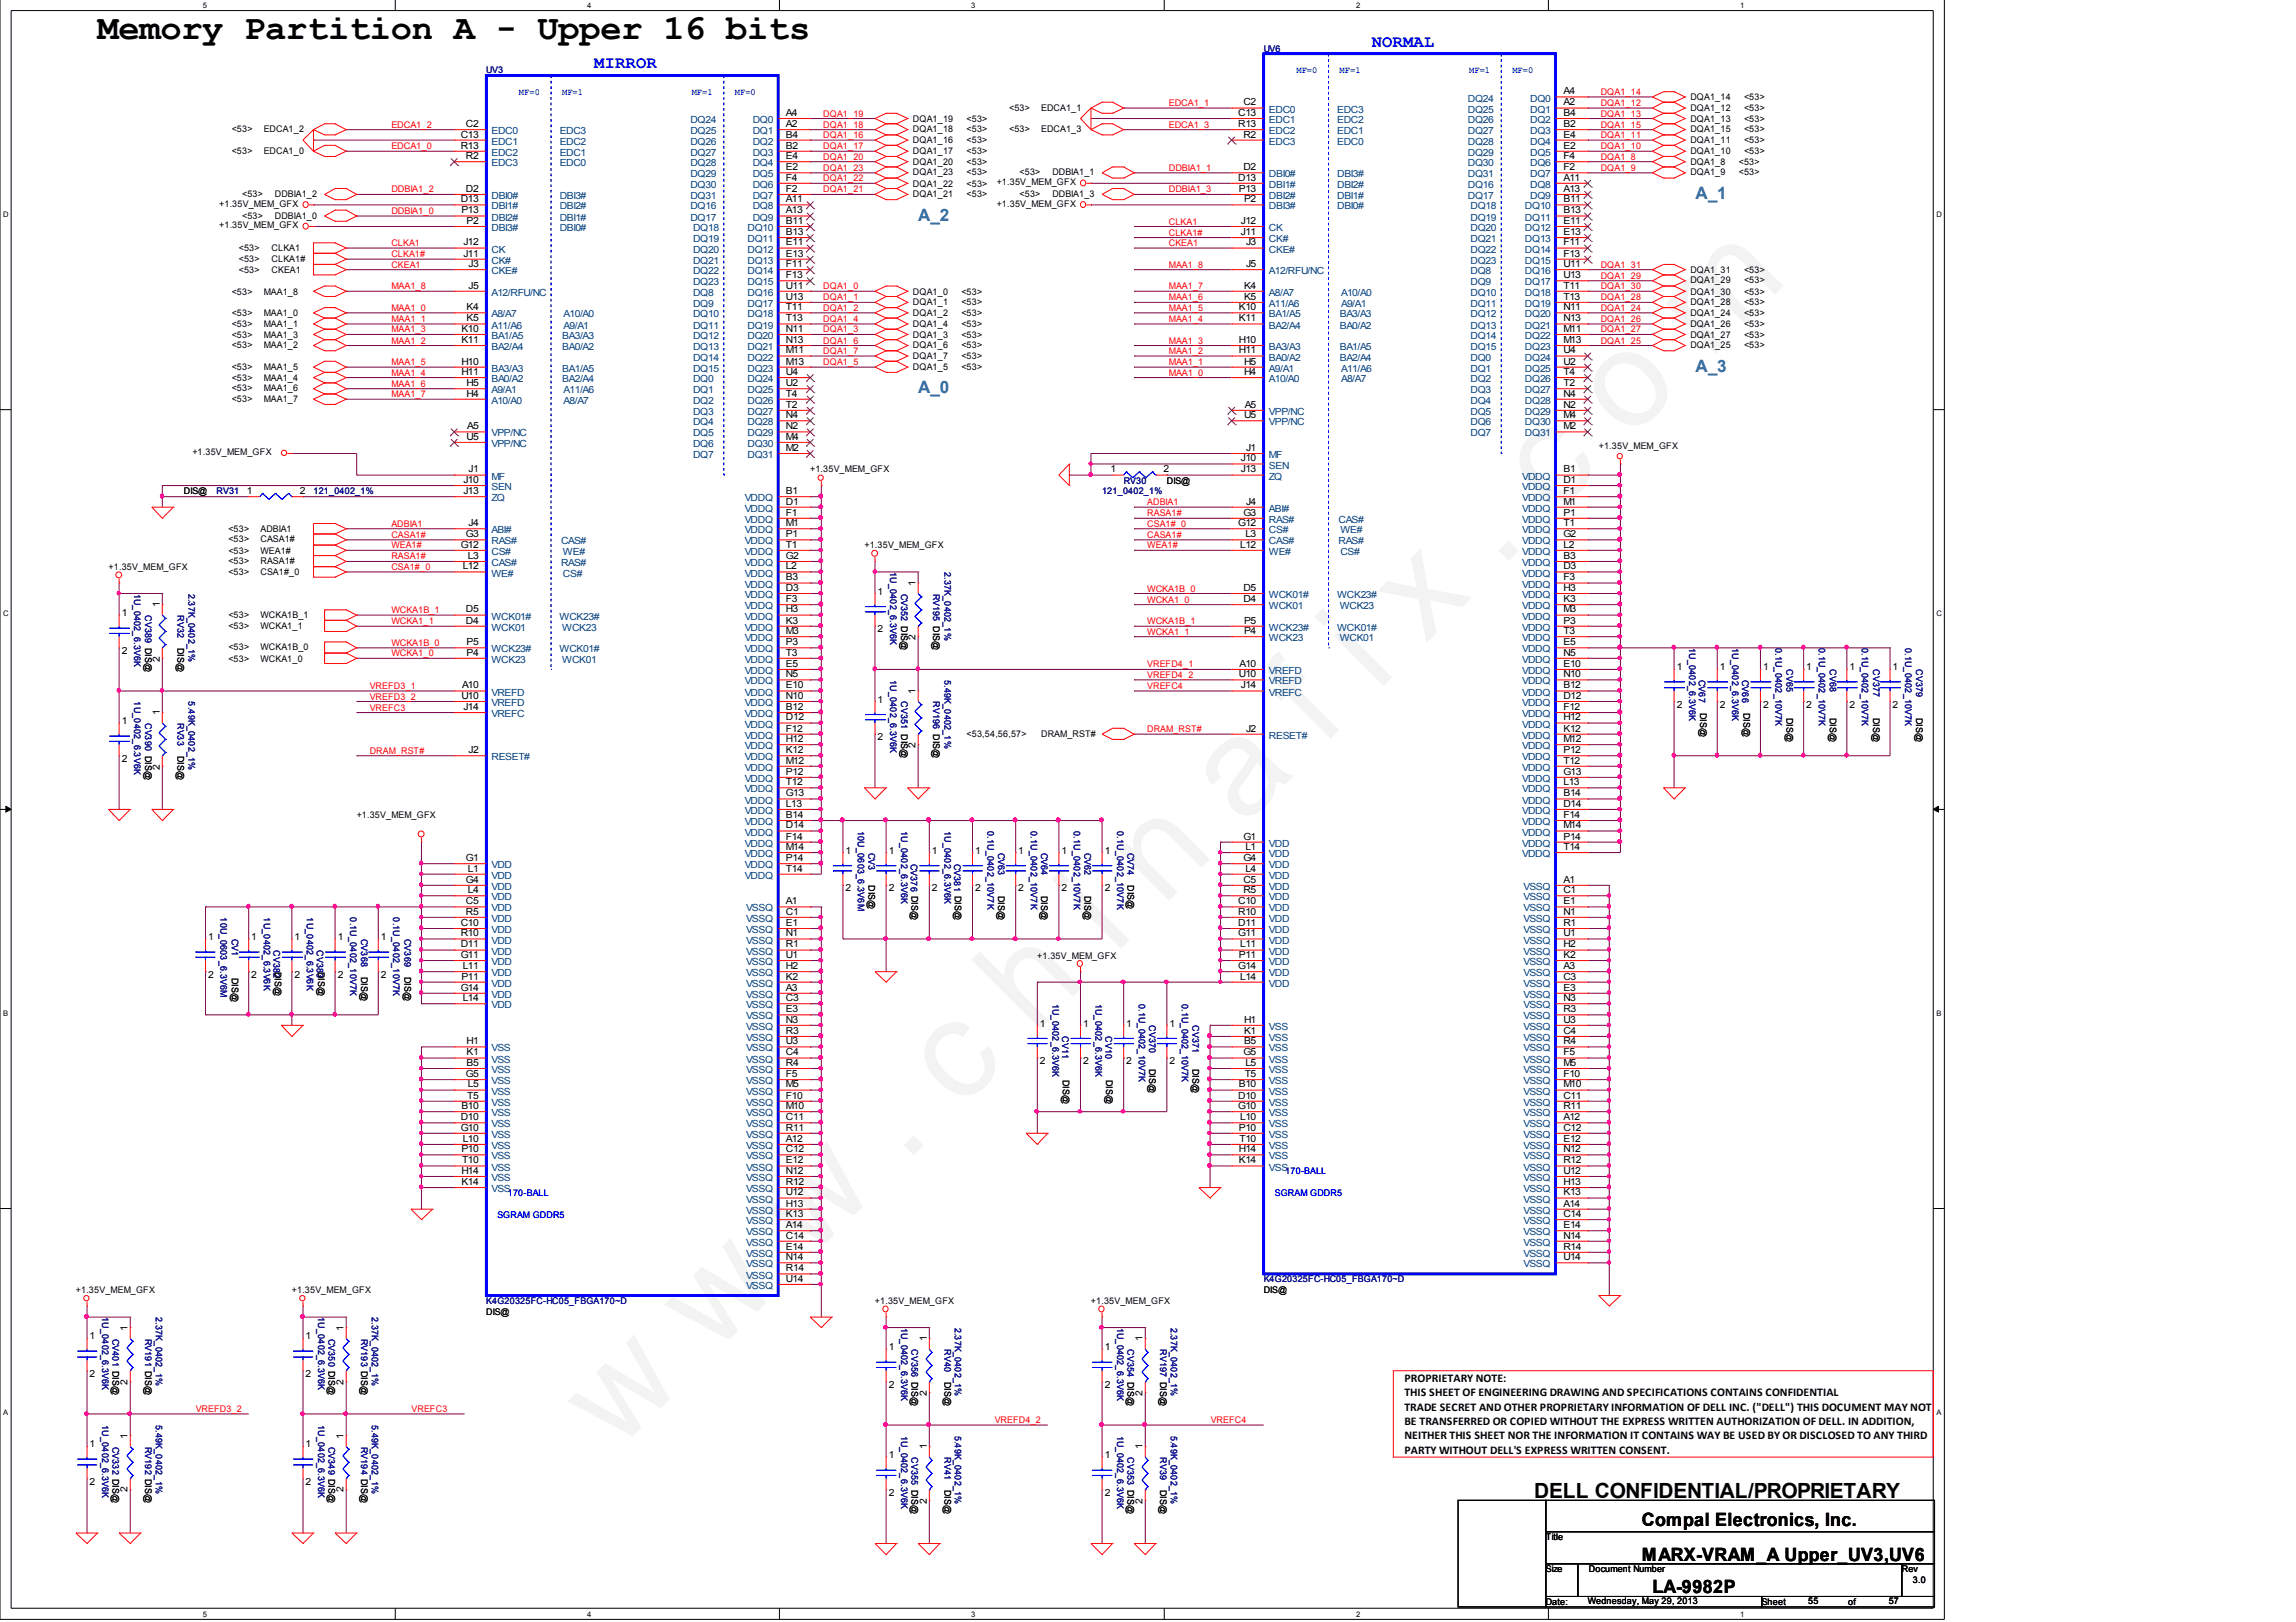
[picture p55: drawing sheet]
<svg xmlns="http://www.w3.org/2000/svg" width="297mm" height="210mm" viewBox="0 0 297 210" stroke-linecap="round" stroke-linejoin="round" font-family="sans-serif">
<defs><g id="words">
<text font-size="17.6" fill="#f0f" x="79.7" y="188" transform="rotate(-45 79.7 188)">w w w . c h i n a f i x . c o m</text>
<text font-size="4.6" x="12.6" y="5.1">Memory Partition A - Upper 16 bits</text>
<text font-size="2.7" x="198.5" y="193.9">DELL CONFIDENTIAL/PROPRIETARY</text>
<g font-size="2.4">
<text x="212.4" y="197.5">Compal Electronics, Inc.</text>
<text x="212.4" y="201.9">MARX-VRAM_A Upper_UV3,UV6</text>
<text x="213.8" y="206.2">LA-9982P</text>
</g>
<g font-size="2.2" fill="#00f">
<text x="76.9" y="8.8">MIRROR</text>
<text x="177.5" y="6">NORMAL</text>
</g>
<g font-size="2.2" fill="#0080c0">
<text x="118.8" y="28.5">A_2</text>
<text x="219.4" y="25.8">A_1</text>
<text x="118.8" y="50.9">A_0</text>
<text x="219.4" y="48.1">A_3</text>
</g>
<g font-size="1.5">
<text x="181.7" y="178.8">PROPRIETARY NOTE:</text>
<text x="181.7" y="180.7">THIS SHEET OF ENGINEERING DRAWING AND SPECIFICATIONS CONTAINS CONFIDENTIAL</text>
<text x="181.7" y="182.6">TRADE SECRET AND OTHER PROPRIETARY INFORMATION OF DELL INC. (&quot;DELL&quot;) THIS DOCUMENT MAY NOT</text>
<text x="181.7" y="184.4">BE TRANSFERRED OR COPIED WITHOUT THE EXPRESS WRITTEN AUTHORIZATION OF DELL. IN ADDITION,</text>
<text x="181.7" y="186.3">NEITHER THIS SHEET NOR THE INFORMATION IT CONTAINS WAY BE USED BY OR DISCLOSED TO ANY THIRD</text>
<text x="181.7" y="188.1">PARTY WITHOUT DELL'S EXPRESS WRITTEN CONSENT.</text>
</g>
<g font-size="1.3">
<text x="59.6" y="17.8">C13</text>
<text x="60.3" y="16.4">C2</text>
<text x="101.7" y="15">A4</text>
<text x="101.7" y="16.4">A2</text>
<text x="101.7" y="17.8">B4</text>
<text x="160.2" y="15">C13</text>
<text x="160.2" y="16.4">R13</text>
<text x="160.9" y="13.6">C2</text>
<text x="160.9" y="17.8">R2</text>
<text x="202.3" y="12.2">A4</text>
<text x="202.3" y="13.6">A2</text>
<text x="202.3" y="15">B4</text>
<text x="202.3" y="16.4">B2</text>
<text x="202.3" y="17.8">E4</text>
<text x="59.6" y="19.2">R13</text>
<text x="60.3" y="20.6">R2</text>
<text x="101.7" y="19.2">B2</text>
<text x="101.7" y="20.6">E4</text>
<text x="101.7" y="22">E2</text>
<text x="101.7" y="23.4">F4</text>
<text x="160.2" y="23.4">D13</text>
<text x="160.9" y="22">D2</text>
<text x="202.3" y="19.2">E2</text>
<text x="202.3" y="20.6">F4</text>
<text x="202.3" y="22">F2</text>
<text x="202.3" y="23.4">A11</text>
<text x="59.6" y="26.2">D13</text>
<text x="59.7" y="27.6">P13</text>
<text x="60.3" y="24.8">D2</text>
<text x="60.4" y="29">P2</text>
<text x="101.7" y="24.8">F2</text>
<text x="101.7" y="27.6">A13</text>
<text x="101.7" y="26.2">A11</text>
<text x="101.7" y="29">B11</text>
<text x="160.3" y="24.8">P13</text>
<text x="160.5" y="29">J12</text>
<text x="161" y="26.2">P2</text>
<text x="202.3" y="24.8">A13</text>
<text x="202.3" y="26.2">B11</text>
<text x="202.3" y="27.6">B13</text>
<text x="202.3" y="29">E11</text>
<text x="59.9" y="31.8">J12</text>
<text x="59.9" y="33.2">J11</text>
<text x="60.6" y="34.6">J3</text>
<text x="101.7" y="30.4">B13</text>
<text x="101.7" y="31.8">E11</text>
<text x="101.7" y="33.2">E13</text>
<text x="101.7" y="34.6">F11</text>
<text x="101.7" y="36">F13</text>
<text x="160.5" y="30.4">J11</text>
<text x="161.2" y="31.8">J3</text>
<text x="161.2" y="34.6">J5</text>
<text x="202.3" y="30.4">E13</text>
<text x="202.3" y="31.8">F11</text>
<text x="202.3" y="33.2">F13</text>
<text x="202.3" y="34.6">U11</text>
<text x="202.3" y="36">U13</text>
<text x="60.4" y="40.1">K4</text>
<text x="60.4" y="41.6">K5</text>
<text x="60.6" y="37.4">J5</text>
<text x="101.7" y="37.4">U11</text>
<text x="101.7" y="38.8">U13</text>
<text x="101.7" y="40.1">T11</text>
<text x="101.7" y="41.6">T13</text>
<text x="160.3" y="41.6">K11</text>
<text x="160.3" y="40.1">K10</text>
<text x="161" y="37.4">K4</text>
<text x="161" y="38.8">K5</text>
<text x="202.3" y="37.4">T11</text>
<text x="202.3" y="38.8">T13</text>
<text x="202.3" y="40.1">N11</text>
<text x="202.3" y="41.6">N13</text>
<text x="59.7" y="44.4">K11</text>
<text x="59.7" y="47.2">H10</text>
<text x="59.7" y="42.9">K10</text>
<text x="101.7" y="42.9">N11</text>
<text x="101.7" y="44.4">N13</text>
<text x="101.7" y="45.7">M11</text>
<text x="101.7" y="47.2">M13</text>
<text x="160.3" y="44.4">H10</text>
<text x="160.3" y="45.7">H11</text>
<text x="161" y="47.2">H5</text>
<text x="202.3" y="42.9">M11</text>
<text x="202.3" y="44.4">M13</text>
<text x="202.3" y="45.7">U4</text>
<text x="202.3" y="47.2">U2</text>
<text x="59.7" y="48.5">H11</text>
<text x="60.4" y="50">H5</text>
<text x="60.4" y="51.3">H4</text>
<text x="101.7" y="48.5">U4</text>
<text x="101.7" y="50">U2</text>
<text x="101.7" y="51.3">T4</text>
<text x="101.7" y="52.8">T2</text>
<text x="161" y="48.5">H4</text>
<text x="161" y="52.8">A5</text>
<text x="202.3" y="48.5">T4</text>
<text x="202.3" y="50">T2</text>
<text x="202.3" y="51.3">N4</text>
<text x="202.3" y="52.8">N2</text>
<text x="60.4" y="56.9">U5</text>
<text x="60.5" y="55.6">A5</text>
<text x="101.7" y="54.1">N4</text>
<text x="101.7" y="55.6">N2</text>
<text x="101.7" y="56.9">M4</text>
<text x="101.7" y="58.3">M2</text>
<text x="160.5" y="59.7">J10</text>
<text x="161" y="54.1">U5</text>
<text x="161.2" y="58.3">J1</text>
<text x="202.3" y="54.1">M4</text>
<text x="202.3" y="55.6">M2</text>
<text x="31.9" y="63.9">1</text>
<text x="38.8" y="63.9">2</text>
<text x="59.9" y="63.9">J13</text>
<text x="59.9" y="62.5">J10</text>
<text x="60.6" y="61.1">J1</text>
<text x="101.7" y="63.9">B1</text>
<text x="101.7" y="65.3">D1</text>
<text x="143.7" y="61.1">1</text>
<text x="150.5" y="61.1">2</text>
<text x="160.5" y="61.1">J13</text>
<text x="161.2" y="65.3">J4</text>
<text x="202.3" y="61.1">B1</text>
<text x="202.3" y="62.5">D1</text>
<text x="202.3" y="63.9">F1</text>
<text x="202.3" y="65.3">M1</text>
<text x="59.6" y="70.9">G12</text>
<text x="60.3" y="69.5">G3</text>
<text x="60.6" y="68.1">J4</text>
<text x="101.7" y="66.7">F1</text>
<text x="101.7" y="68.1">M1</text>
<text x="101.7" y="70.9">T1</text>
<text x="101.7" y="69.5">P1</text>
<text x="160.2" y="68.1">G12</text>
<text x="160.4" y="70.9">L12</text>
<text x="160.9" y="66.7">G3</text>
<text x="161.1" y="69.5">L3</text>
<text x="202.3" y="68.1">T1</text>
<text x="202.3" y="69.5">G2</text>
<text x="202.3" y="70.9">L2</text>
<text x="202.3" y="66.7">P1</text>
<text x="59.9" y="73.7">L12</text>
<text x="60.5" y="72.3">L3</text>
<text x="101.7" y="72.3">G2</text>
<text x="101.7" y="73.7">L2</text>
<text x="101.7" y="75.1">B3</text>
<text x="101.7" y="76.5">D3</text>
<text x="101.7" y="77.9">F3</text>
<text x="113.5" y="77">1</text>
<text x="118.4" y="75.8" transform="rotate(-90 118.4 75.8)">1</text>
<text x="160.9" y="77.9">D4</text>
<text x="160.9" y="76.5">D5</text>
<text x="202.3" y="72.3">B3</text>
<text x="202.3" y="73.7">D3</text>
<text x="202.3" y="75.1">F3</text>
<text x="202.3" y="76.5">H3</text>
<text x="202.3" y="77.9">K3</text>
<text x="15.7" y="79.8">1</text>
<text x="20.7" y="78.6" transform="rotate(-90 20.7 78.6)">1</text>
<text x="60.3" y="80.7">D4</text>
<text x="60.3" y="79.3">D5</text>
<text x="60.4" y="83.5">P5</text>
<text x="101.7" y="79.3">H3</text>
<text x="101.7" y="80.7">K3</text>
<text x="101.7" y="82.1">M3</text>
<text x="101.7" y="83.5">P3</text>
<text x="113.5" y="81.8">2</text>
<text x="118.4" y="82.8" transform="rotate(-90 118.4 82.8)">2</text>
<text x="161" y="80.7">P5</text>
<text x="161" y="82.1">P4</text>
<text x="202.3" y="79.3">M3</text>
<text x="202.3" y="80.7">P3</text>
<text x="202.3" y="82.1">T3</text>
<text x="202.3" y="83.5">E5</text>
<text x="15.7" y="84.6">2</text>
<text x="20.7" y="85.6" transform="rotate(-90 20.7 85.6)">2</text>
<text x="59.8" y="89.1">A10</text>
<text x="60.4" y="84.9">P4</text>
<text x="101.7" y="84.9">T3</text>
<text x="101.7" y="86.3">E5</text>
<text x="101.7" y="87.6">N5</text>
<text x="101.7" y="89.1">E10</text>
<text x="118.4" y="89.8" transform="rotate(-90 118.4 89.8)">1</text>
<text x="160.3" y="87.6">U10</text>
<text x="160.4" y="86.3">A10</text>
<text x="160.5" y="89.1">J14</text>
<text x="202.3" y="84.9">N5</text>
<text x="202.3" y="86.3">E10</text>
<text x="202.3" y="87.6">N10</text>
<text x="202.3" y="89.1">B12</text>
<text x="216.9" y="86.7">1</text>
<text x="222.5" y="86.7">1</text>
<text x="228.1" y="86.7">1</text>
<text x="233.7" y="86.7">1</text>
<text x="239.3" y="86.7">1</text>
<text x="244.9" y="86.7">1</text>
<text x="15.7" y="93.7">1</text>
<text x="20.7" y="92.6" transform="rotate(-90 20.7 92.6)">1</text>
<text x="59.7" y="90.4">U10</text>
<text x="59.9" y="91.9">J14</text>
<text x="101.7" y="90.4">N10</text>
<text x="101.7" y="91.9">B12</text>
<text x="101.7" y="93.2">D12</text>
<text x="101.7" y="94.7">F12</text>
<text x="113.5" y="90.9">1</text>
<text x="113.5" y="95.8">2</text>
<text x="161.2" y="94.7">J2</text>
<text x="202.3" y="90.4">D12</text>
<text x="202.3" y="91.9">F12</text>
<text x="202.3" y="93.2">H12</text>
<text x="202.3" y="94.7">K12</text>
<text x="216.9" y="91.6">2</text>
<text x="222.5" y="91.6">2</text>
<text x="228.1" y="91.6">2</text>
<text x="233.7" y="91.6">2</text>
<text x="239.3" y="91.6">2</text>
<text x="244.9" y="91.6">2</text>
<text x="15.7" y="98.6">2</text>
<text x="20.7" y="99.6" transform="rotate(-90 20.7 99.6)">2</text>
<text x="60.6" y="97.5">J2</text>
<text x="101.7" y="96">H12</text>
<text x="101.7" y="97.5">K12</text>
<text x="101.7" y="98.8">M12</text>
<text x="101.7" y="100.3">P12</text>
<text x="101.7" y="101.6">T12</text>
<text x="118.4" y="96.8" transform="rotate(-90 118.4 96.8)">2</text>
<text x="202.3" y="96">M12</text>
<text x="202.3" y="97.5">P12</text>
<text x="202.3" y="98.8">T12</text>
<text x="202.3" y="100.3">G13</text>
<text x="202.3" y="101.6">L13</text>
<text x="101.7" y="103.1">G13</text>
<text x="101.7" y="104.4">L13</text>
<text x="101.7" y="105.8">B14</text>
<text x="101.7" y="107.2">D14</text>
<text x="202.3" y="103.1">B14</text>
<text x="202.3" y="104.4">D14</text>
<text x="202.3" y="105.8">F14</text>
<text x="202.3" y="107.2">M14</text>
<text x="60.3" y="111.4">G1</text>
<text x="60.5" y="112.8">L1</text>
<text x="101.7" y="108.6">F14</text>
<text x="101.7" y="110">M14</text>
<text x="101.7" y="111.4">P14</text>
<text x="101.7" y="112.8">T14</text>
<text x="109.4" y="110.5">1</text>
<text x="115" y="110.5">1</text>
<text x="120.6" y="110.5">1</text>
<text x="126.2" y="110.5">1</text>
<text x="131.7" y="110.5">1</text>
<text x="137.3" y="110.5">1</text>
<text x="142.9" y="110.5">1</text>
<text x="160.9" y="111.4">G4</text>
<text x="160.9" y="108.6">G1</text>
<text x="161.1" y="112.8">L4</text>
<text x="161.1" y="110">L1</text>
<text x="202.3" y="108.6">P14</text>
<text x="202.3" y="110">T14</text>
<text x="59.6" y="119.8">C10</text>
<text x="60.3" y="118.4">R5</text>
<text x="60.3" y="117">C5</text>
<text x="60.3" y="114.2">G4</text>
<text x="60.5" y="115.6">L4</text>
<text x="101.7" y="119.8">E1</text>
<text x="101.7" y="117">A1</text>
<text x="101.7" y="118.4">C1</text>
<text x="109.4" y="115.3">2</text>
<text x="115" y="115.3">2</text>
<text x="120.6" y="115.3">2</text>
<text x="126.2" y="115.3">2</text>
<text x="131.7" y="115.3">2</text>
<text x="137.3" y="115.3">2</text>
<text x="142.9" y="115.3">2</text>
<text x="160.2" y="119.8">D11</text>
<text x="160.2" y="118.4">R10</text>
<text x="160.2" y="117">C10</text>
<text x="160.9" y="115.6">R5</text>
<text x="160.9" y="114.2">C5</text>
<text x="202.3" y="117">E1</text>
<text x="202.3" y="114.2">A1</text>
<text x="202.3" y="115.6">C1</text>
<text x="202.3" y="118.4">N1</text>
<text x="202.3" y="119.8">R1</text>
<text x="26.9" y="121.7">1</text>
<text x="32.5" y="121.7">1</text>
<text x="38.1" y="121.7">1</text>
<text x="43.7" y="121.7">1</text>
<text x="49.3" y="121.7">1</text>
<text x="59.6" y="122.6">D11</text>
<text x="59.6" y="121.2">R10</text>
<text x="59.6" y="124">G11</text>
<text x="59.9" y="125.4">L11</text>
<text x="101.7" y="121.2">N1</text>
<text x="101.7" y="122.6">R1</text>
<text x="101.7" y="124">U1</text>
<text x="101.7" y="125.4">H2</text>
<text x="160.2" y="121.2">G11</text>
<text x="160.2" y="125.4">G14</text>
<text x="160.3" y="124">P11</text>
<text x="160.4" y="122.6">L11</text>
<text x="202.3" y="121.2">U1</text>
<text x="202.3" y="122.6">H2</text>
<text x="202.3" y="124">K2</text>
<text x="202.3" y="125.4">A3</text>
<text x="26.9" y="126.5">2</text>
<text x="32.5" y="126.5">2</text>
<text x="38.1" y="126.5">2</text>
<text x="43.7" y="126.5">2</text>
<text x="49.3" y="126.5">2</text>
<text x="59.6" y="128.2">G14</text>
<text x="59.7" y="126.8">P11</text>
<text x="59.9" y="129.6">L14</text>
<text x="101.7" y="126.8">K2</text>
<text x="101.7" y="128.2">A3</text>
<text x="101.7" y="129.6">C3</text>
<text x="101.7" y="131">E3</text>
<text x="160.4" y="126.8">L14</text>
<text x="202.3" y="126.8">C3</text>
<text x="202.3" y="128.2">E3</text>
<text x="202.3" y="129.6">N3</text>
<text x="202.3" y="131">R3</text>
<text x="60.4" y="137.9">B5</text>
<text x="60.4" y="136.6">K1</text>
<text x="60.4" y="135.1">H1</text>
<text x="101.7" y="132.3">N3</text>
<text x="101.7" y="133.8">R3</text>
<text x="101.7" y="135.1">U3</text>
<text x="101.7" y="136.6">C4</text>
<text x="101.7" y="137.9">R4</text>
<text x="134.5" y="132.9">1</text>
<text x="134.5" y="137.7">2</text>
<text x="140.1" y="132.9">1</text>
<text x="140.1" y="137.7">2</text>
<text x="145.7" y="132.9">1</text>
<text x="145.7" y="137.7">2</text>
<text x="151.3" y="132.9">1</text>
<text x="151.3" y="137.7">2</text>
<text x="160.9" y="136.6">G5</text>
<text x="161" y="135.1">B5</text>
<text x="161" y="133.8">K1</text>
<text x="161" y="132.3">H1</text>
<text x="161.1" y="137.9">L5</text>
<text x="202.3" y="132.3">U3</text>
<text x="202.3" y="133.8">C4</text>
<text x="202.3" y="135.1">R4</text>
<text x="202.3" y="136.6">F5</text>
<text x="202.3" y="137.9">M5</text>
<text x="59.7" y="143.5">B10</text>
<text x="60.3" y="139.4">G5</text>
<text x="60.5" y="142.2">T5</text>
<text x="60.5" y="140.7">L5</text>
<text x="101.7" y="139.4">F5</text>
<text x="101.7" y="140.7">M5</text>
<text x="101.7" y="142.2">F10</text>
<text x="101.7" y="143.5">M10</text>
<text x="160.2" y="143.5">G10</text>
<text x="160.2" y="142.2">D10</text>
<text x="160.3" y="140.7">B10</text>
<text x="161" y="139.4">T5</text>
<text x="202.3" y="139.4">F10</text>
<text x="202.3" y="140.7">M10</text>
<text x="202.3" y="142.2">C11</text>
<text x="202.3" y="143.5">R11</text>
<text x="59.6" y="146.3">G10</text>
<text x="59.6" y="145">D10</text>
<text x="59.7" y="149.1">P10</text>
<text x="59.9" y="147.8">L10</text>
<text x="101.7" y="145">C11</text>
<text x="101.7" y="146.3">R11</text>
<text x="101.7" y="147.8">A12</text>
<text x="101.7" y="149.1">C12</text>
<text x="160.3" y="146.3">P10</text>
<text x="160.3" y="149.1">H14</text>
<text x="160.4" y="147.8">T10</text>
<text x="160.4" y="145">L10</text>
<text x="202.3" y="145">A12</text>
<text x="202.3" y="146.3">C12</text>
<text x="202.3" y="147.8">E12</text>
<text x="202.3" y="149.1">N12</text>
<text x="59.7" y="151.9">H14</text>
<text x="59.7" y="153.3">K14</text>
<text x="59.8" y="150.6">T10</text>
<text x="101.7" y="150.6">E12</text>
<text x="101.7" y="151.9">N12</text>
<text x="101.7" y="153.3">R12</text>
<text x="101.7" y="154.7">U12</text>
<text x="160.3" y="150.6">K14</text>
<text x="202.3" y="150.6">R12</text>
<text x="202.3" y="151.9">U12</text>
<text x="202.3" y="153.3">H13</text>
<text x="202.3" y="154.7">K13</text>
<text x="101.7" y="156.1">H13</text>
<text x="101.7" y="157.5">K13</text>
<text x="101.7" y="158.9">A14</text>
<text x="101.7" y="160.3">C14</text>
<text x="101.7" y="161.7">E14</text>
<text x="202.3" y="156.1">A14</text>
<text x="202.3" y="157.5">C14</text>
<text x="202.3" y="158.9">E14</text>
<text x="202.3" y="160.3">N14</text>
<text x="202.3" y="161.7">R14</text>
<text x="101.7" y="163.1">N14</text>
<text x="101.7" y="164.5">R14</text>
<text x="101.7" y="165.9">U14</text>
<text x="202.3" y="163.1">U14</text>
<text x="11.6" y="173.3">1</text>
<text x="16.5" y="172.2" transform="rotate(-90 16.5 172.2)">1</text>
<text x="39.5" y="173.3">1</text>
<text x="44.4" y="172.2" transform="rotate(-90 44.4 172.2)">1</text>
<text x="119.9" y="173.6" transform="rotate(-90 119.9 173.6)">1</text>
<text x="147.8" y="173.6" transform="rotate(-90 147.8 173.6)">1</text>
<text x="11.6" y="178.2">2</text>
<text x="16.5" y="179.2" transform="rotate(-90 16.5 179.2)">2</text>
<text x="39.5" y="178.2">2</text>
<text x="44.4" y="179.2" transform="rotate(-90 44.4 179.2)">2</text>
<text x="115" y="174.8">1</text>
<text x="115" y="179.6">2</text>
<text x="142.9" y="174.8">1</text>
<text x="142.9" y="179.6">2</text>
<text x="119.9" y="180.6" transform="rotate(-90 119.9 180.6)">2</text>
<text x="147.8" y="180.6" transform="rotate(-90 147.8 180.6)">2</text>
<text x="11.6" y="187.3">1</text>
<text x="16.5" y="186.2" transform="rotate(-90 16.5 186.2)">1</text>
<text x="39.5" y="187.3">1</text>
<text x="44.4" y="186.2" transform="rotate(-90 44.4 186.2)">1</text>
<text x="115" y="188.7">1</text>
<text x="119.9" y="187.6" transform="rotate(-90 119.9 187.6)">1</text>
<text x="142.9" y="188.7">1</text>
<text x="147.8" y="187.6" transform="rotate(-90 147.8 187.6)">1</text>
<text x="11.6" y="192.2">2</text>
<text x="16.5" y="193.1" transform="rotate(-90 16.5 193.1)">2</text>
<text x="39.5" y="192.2">2</text>
<text x="44.4" y="193.1" transform="rotate(-90 44.4 193.1)">2</text>
<text x="115" y="193.6">2</text>
<text x="119.9" y="194.6" transform="rotate(-90 119.9 194.6)">2</text>
<text x="142.9" y="193.6">2</text>
<text x="147.8" y="194.6" transform="rotate(-90 147.8 194.6)">2</text>
</g>
<g font-size="1.3" fill="#004080">
<text x="63.6" y="17.4">EDC0</text>
<text x="72.4" y="17.4">EDC3</text>
<text x="89.3" y="15.9">DQ24</text>
<text x="89.3" y="17.4">DQ25</text>
<text x="97.4" y="15.9">DQ0</text>
<text x="97.4" y="17.4">DQ1</text>
<text x="164.2" y="14.6">EDC0</text>
<text x="164.2" y="15.9">EDC1</text>
<text x="164.2" y="17.4">EDC2</text>
<text x="173" y="14.6">EDC3</text>
<text x="173" y="15.9">EDC2</text>
<text x="173" y="17.4">EDC1</text>
<text x="189.9" y="13.1">DQ24</text>
<text x="189.9" y="14.6">DQ25</text>
<text x="189.9" y="15.9">DQ26</text>
<text x="189.9" y="17.4">DQ27</text>
<text x="198" y="13.1">DQ0</text>
<text x="198" y="14.6">DQ1</text>
<text x="198" y="15.9">DQ2</text>
<text x="198" y="17.4">DQ3</text>
<text x="63.6" y="18.7">EDC1</text>
<text x="63.6" y="20.2">EDC2</text>
<text x="63.6" y="21.5">EDC3</text>
<text x="72.4" y="18.7">EDC2</text>
<text x="72.4" y="20.2">EDC1</text>
<text x="72.4" y="21.5">EDC0</text>
<text x="89.3" y="18.7">DQ26</text>
<text x="89.3" y="20.2">DQ27</text>
<text x="89.3" y="21.5">DQ28</text>
<text x="89.3" y="23">DQ29</text>
<text x="97.4" y="18.7">DQ2</text>
<text x="97.4" y="20.2">DQ3</text>
<text x="97.4" y="21.5">DQ4</text>
<text x="97.4" y="23">DQ5</text>
<text x="164.2" y="18.7">EDC3</text>
<text x="164.2" y="23">DBI0#</text>
<text x="173" y="18.7">EDC0</text>
<text x="173" y="23">DBI3#</text>
<text x="189.9" y="18.7">DQ28</text>
<text x="189.9" y="20.2">DQ29</text>
<text x="189.9" y="21.5">DQ30</text>
<text x="189.9" y="23">DQ31</text>
<text x="198" y="18.7">DQ4</text>
<text x="198" y="20.2">DQ5</text>
<text x="198" y="21.5">DQ6</text>
<text x="198" y="23">DQ7</text>
<text x="63.6" y="25.8">DBI0#</text>
<text x="63.6" y="27.1">DBI1#</text>
<text x="63.6" y="28.5">DBI2#</text>
<text x="63.6" y="29.9">DBI3#</text>
<text x="72.4" y="25.8">DBI3#</text>
<text x="72.4" y="27.1">DBI2#</text>
<text x="72.4" y="28.5">DBI1#</text>
<text x="72.4" y="29.9">DBI0#</text>
<text x="89.3" y="24.3">DQ30</text>
<text x="89.3" y="25.8">DQ31</text>
<text x="89.3" y="28.5">DQ17</text>
<text x="89.3" y="27.1">DQ16</text>
<text x="89.7" y="29.9">DQ18</text>
<text x="96.7" y="29.9">DQ10</text>
<text x="97.4" y="24.3">DQ6</text>
<text x="97.4" y="25.8">DQ7</text>
<text x="97.4" y="28.5">DQ9</text>
<text x="97.4" y="27.1">DQ8</text>
<text x="164.2" y="29.9">CK</text>
<text x="164.2" y="24.3">DBI1#</text>
<text x="164.2" y="25.8">DBI2#</text>
<text x="164.2" y="27.1">DBI3#</text>
<text x="173" y="24.3">DBI2#</text>
<text x="173" y="25.8">DBI1#</text>
<text x="173" y="27.1">DBI0#</text>
<text x="189.9" y="25.8">DQ17</text>
<text x="189.9" y="24.3">DQ16</text>
<text x="190.2" y="27.1">DQ18</text>
<text x="190.2" y="28.5">DQ19</text>
<text x="190.2" y="29.9">DQ20</text>
<text x="197.3" y="27.1">DQ10</text>
<text x="197.3" y="28.5">DQ11</text>
<text x="197.3" y="29.9">DQ12</text>
<text x="198" y="25.8">DQ9</text>
<text x="198" y="24.3">DQ8</text>
<text x="63.6" y="35.5">CKE#</text>
<text x="63.6" y="32.7">CK</text>
<text x="63.6" y="34.1">CK#</text>
<text x="89.7" y="31.3">DQ19</text>
<text x="89.7" y="32.7">DQ20</text>
<text x="89.7" y="34.1">DQ21</text>
<text x="89.7" y="35.5">DQ22</text>
<text x="96.7" y="31.3">DQ11</text>
<text x="96.7" y="32.7">DQ12</text>
<text x="96.7" y="34.1">DQ13</text>
<text x="96.7" y="35.5">DQ14</text>
<text x="164.2" y="32.7">CKE#</text>
<text x="164.2" y="31.3">CK#</text>
<text x="164.2" y="35.5">A12/RFU/NC</text>
<text x="190.2" y="31.3">DQ21</text>
<text x="190.2" y="32.7">DQ22</text>
<text x="190.2" y="34.1">DQ23</text>
<text x="190.2" y="35.5">DQ8</text>
<text x="197.3" y="31.3">DQ13</text>
<text x="197.3" y="32.7">DQ14</text>
<text x="197.3" y="34.1">DQ15</text>
<text x="197.3" y="35.5">DQ16</text>
<text x="63.6" y="41.1">A8/A7</text>
<text x="63.6" y="38.3">A12/RFU/NC</text>
<text x="72.9" y="41.1">A10/A0</text>
<text x="89.7" y="36.9">DQ23</text>
<text x="89.7" y="38.3">DQ8</text>
<text x="89.7" y="39.7">DQ9</text>
<text x="89.7" y="41.1">DQ10</text>
<text x="96.7" y="36.9">DQ15</text>
<text x="96.7" y="41.1">DQ18</text>
<text x="96.7" y="38.3">DQ16</text>
<text x="96.7" y="39.7">DQ17</text>
<text x="164.2" y="41.1">BA1/A5</text>
<text x="164.2" y="38.3">A8/A7</text>
<text x="164.2" y="39.7">A11/A6</text>
<text x="173.3" y="41.1">BA3/A3</text>
<text x="173.5" y="39.7">A9/A1</text>
<text x="173.5" y="38.3">A10/A0</text>
<text x="190.2" y="36.9">DQ9</text>
<text x="190.2" y="38.3">DQ10</text>
<text x="190.2" y="39.7">DQ11</text>
<text x="190.2" y="41.1">DQ12</text>
<text x="197.3" y="38.3">DQ18</text>
<text x="197.3" y="39.7">DQ19</text>
<text x="197.3" y="41.1">DQ20</text>
<text x="197.3" y="36.9">DQ17</text>
<text x="63.6" y="45.3">BA2/A4</text>
<text x="63.6" y="43.9">BA1/A5</text>
<text x="63.6" y="42.5">A11/A6</text>
<text x="72.7" y="45.3">BA0/A2</text>
<text x="72.7" y="43.9">BA3/A3</text>
<text x="72.9" y="42.5">A9/A1</text>
<text x="89.7" y="42.5">DQ11</text>
<text x="89.7" y="43.9">DQ12</text>
<text x="89.7" y="45.3">DQ13</text>
<text x="89.7" y="46.7">DQ14</text>
<text x="96.7" y="42.5">DQ19</text>
<text x="96.7" y="43.9">DQ20</text>
<text x="96.7" y="45.3">DQ21</text>
<text x="96.7" y="46.7">DQ22</text>
<text x="164.2" y="42.5">BA2/A4</text>
<text x="164.2" y="45.3">BA3/A3</text>
<text x="164.2" y="46.7">BA0/A2</text>
<text x="173.3" y="42.5">BA0/A2</text>
<text x="173.3" y="45.3">BA1/A5</text>
<text x="173.3" y="46.7">BA2/A4</text>
<text x="190.2" y="42.5">DQ13</text>
<text x="190.2" y="43.9">DQ14</text>
<text x="190.2" y="45.3">DQ15</text>
<text x="190.2" y="46.7">DQ0</text>
<text x="197.3" y="42.5">DQ21</text>
<text x="197.3" y="43.9">DQ22</text>
<text x="197.3" y="45.3">DQ23</text>
<text x="197.3" y="46.7">DQ24</text>
<text x="63.6" y="48.1">BA3/A3</text>
<text x="63.6" y="49.5">BA0/A2</text>
<text x="63.6" y="50.9">A9/A1</text>
<text x="63.6" y="52.3">A10/A0</text>
<text x="72.7" y="48.1">BA1/A5</text>
<text x="72.7" y="49.5">BA2/A4</text>
<text x="72.9" y="52.3">A8/A7</text>
<text x="72.9" y="50.9">A11/A6</text>
<text x="89.7" y="48.1">DQ15</text>
<text x="89.7" y="49.5">DQ0</text>
<text x="89.7" y="50.9">DQ1</text>
<text x="89.7" y="52.3">DQ2</text>
<text x="89.7" y="53.7">DQ3</text>
<text x="96.7" y="48.1">DQ23</text>
<text x="96.7" y="49.5">DQ24</text>
<text x="96.7" y="50.9">DQ25</text>
<text x="96.7" y="52.3">DQ26</text>
<text x="96.7" y="53.7">DQ27</text>
<text x="164.2" y="53.7">VPP/NC</text>
<text x="164.2" y="48.1">A9/A1</text>
<text x="164.2" y="49.5">A10/A0</text>
<text x="173.5" y="49.5">A8/A7</text>
<text x="173.5" y="48.1">A11/A6</text>
<text x="190.2" y="48.1">DQ1</text>
<text x="190.2" y="49.5">DQ2</text>
<text x="190.2" y="50.9">DQ3</text>
<text x="190.2" y="52.3">DQ4</text>
<text x="190.2" y="53.7">DQ5</text>
<text x="197.3" y="48.1">DQ25</text>
<text x="197.3" y="49.5">DQ26</text>
<text x="197.3" y="50.9">DQ27</text>
<text x="197.3" y="52.3">DQ28</text>
<text x="197.3" y="53.7">DQ29</text>
<text x="63.6" y="57.8">VPP/NC</text>
<text x="63.6" y="56.5">VPP/NC</text>
<text x="89.7" y="55">DQ4</text>
<text x="89.7" y="56.5">DQ5</text>
<text x="89.7" y="57.8">DQ6</text>
<text x="89.7" y="59.3">DQ7</text>
<text x="96.7" y="55">DQ28</text>
<text x="96.7" y="56.5">DQ29</text>
<text x="96.7" y="57.8">DQ30</text>
<text x="96.7" y="59.3">DQ31</text>
<text x="164.2" y="55">VPP/NC</text>
<text x="164.2" y="59.3">MF</text>
<text x="190.2" y="55">DQ6</text>
<text x="190.2" y="56.5">DQ7</text>
<text x="197.3" y="55">DQ30</text>
<text x="197.3" y="56.5">DQ31</text>
<text x="63.6" y="64.9">ZQ</text>
<text x="63.6" y="63.4">SEN</text>
<text x="63.6" y="62.1">MF</text>
<text x="96.4" y="64.9">VDDQ</text>
<text x="164.2" y="62.1">ZQ</text>
<text x="164.2" y="60.6">SEN</text>
<text x="196.9" y="62.1">VDDQ</text>
<text x="196.9" y="63.4">VDDQ</text>
<text x="196.9" y="64.9">VDDQ</text>
<text x="63.6" y="71.8">CS#</text>
<text x="63.6" y="70.5">RAS#</text>
<text x="63.6" y="69">ABI#</text>
<text x="72.6" y="70.5">CAS#</text>
<text x="72.8" y="71.8">WE#</text>
<text x="96.4" y="66.2">VDDQ</text>
<text x="96.4" y="67.7">VDDQ</text>
<text x="96.4" y="69">VDDQ</text>
<text x="96.4" y="71.8">VDDQ</text>
<text x="96.4" y="70.5">VDDQ</text>
<text x="164.2" y="71.8">WE#</text>
<text x="164.2" y="69">CS#</text>
<text x="164.2" y="70.5">CAS#</text>
<text x="164.2" y="67.7">RAS#</text>
<text x="164.2" y="66.2">ABI#</text>
<text x="173.2" y="70.5">RAS#</text>
<text x="173.2" y="67.7">CAS#</text>
<text x="173.4" y="71.8">CS#</text>
<text x="173.4" y="69">WE#</text>
<text x="196.9" y="66.2">VDDQ</text>
<text x="196.9" y="69">VDDQ</text>
<text x="196.9" y="70.5">VDDQ</text>
<text x="196.9" y="71.8">VDDQ</text>
<text x="196.9" y="67.7">VDDQ</text>
<text x="63.6" y="74.6">WE#</text>
<text x="63.6" y="73.3">CAS#</text>
<text x="72.6" y="73.3">RAS#</text>
<text x="72.8" y="74.6">CS#</text>
<text x="96.4" y="73.3">VDDQ</text>
<text x="96.4" y="74.6">VDDQ</text>
<text x="96.4" y="76">VDDQ</text>
<text x="96.4" y="77.4">VDDQ</text>
<text x="164.2" y="77.4">WCK01#</text>
<text x="173" y="77.4">WCK23#</text>
<text x="196.9" y="73.3">VDDQ</text>
<text x="196.9" y="74.6">VDDQ</text>
<text x="196.9" y="76">VDDQ</text>
<text x="196.9" y="77.4">VDDQ</text>
<text x="63.6" y="81.6">WCK01</text>
<text x="63.6" y="80.2">WCK01#</text>
<text x="72.4" y="80.2">WCK23#</text>
<text x="72.7" y="81.6">WCK23</text>
<text x="96.4" y="78.8">VDDQ</text>
<text x="96.4" y="80.2">VDDQ</text>
<text x="96.4" y="81.6">VDDQ</text>
<text x="96.4" y="83">VDDQ</text>
<text x="164.2" y="78.8">WCK01</text>
<text x="164.2" y="81.6">WCK23#</text>
<text x="164.2" y="83">WCK23</text>
<text x="173" y="81.6">WCK01#</text>
<text x="173.3" y="78.8">WCK23</text>
<text x="173.3" y="83">WCK01</text>
<text x="196.9" y="78.8">VDDQ</text>
<text x="196.9" y="80.2">VDDQ</text>
<text x="196.9" y="81.6">VDDQ</text>
<text x="196.9" y="83">VDDQ</text>
<text x="63.6" y="84.4">WCK23#</text>
<text x="63.6" y="85.8">WCK23</text>
<text x="72.4" y="84.4">WCK01#</text>
<text x="72.7" y="85.8">WCK01</text>
<text x="96.4" y="84.4">VDDQ</text>
<text x="96.4" y="85.8">VDDQ</text>
<text x="96.4" y="87.2">VDDQ</text>
<text x="96.4" y="88.6">VDDQ</text>
<text x="164.2" y="87.2">VREFD</text>
<text x="164.2" y="88.6">VREFD</text>
<text x="196.9" y="84.4">VDDQ</text>
<text x="196.9" y="85.8">VDDQ</text>
<text x="196.9" y="87.2">VDDQ</text>
<text x="196.9" y="88.6">VDDQ</text>
<text x="63.6" y="90">VREFD</text>
<text x="63.6" y="91.4">VREFD</text>
<text x="63.6" y="92.8">VREFC</text>
<text x="96.4" y="90">VDDQ</text>
<text x="96.4" y="91.4">VDDQ</text>
<text x="96.4" y="92.8">VDDQ</text>
<text x="96.4" y="94.2">VDDQ</text>
<text x="96.4" y="95.6">VDDQ</text>
<text x="164.2" y="95.6">RESET#</text>
<text x="164.2" y="90">VREFC</text>
<text x="196.9" y="90">VDDQ</text>
<text x="196.9" y="91.4">VDDQ</text>
<text x="196.9" y="92.8">VDDQ</text>
<text x="196.9" y="94.2">VDDQ</text>
<text x="196.9" y="95.6">VDDQ</text>
<text x="63.6" y="98.4">RESET#</text>
<text x="96.4" y="97">VDDQ</text>
<text x="96.4" y="98.4">VDDQ</text>
<text x="96.4" y="99.8">VDDQ</text>
<text x="96.4" y="101.2">VDDQ</text>
<text x="196.9" y="97">VDDQ</text>
<text x="196.9" y="98.4">VDDQ</text>
<text x="196.9" y="99.8">VDDQ</text>
<text x="196.9" y="101.2">VDDQ</text>
<text x="96.4" y="102.5">VDDQ</text>
<text x="96.4" y="104">VDDQ</text>
<text x="96.4" y="105.3">VDDQ</text>
<text x="96.4" y="106.8">VDDQ</text>
<text x="196.9" y="102.5">VDDQ</text>
<text x="196.9" y="104">VDDQ</text>
<text x="196.9" y="105.3">VDDQ</text>
<text x="196.9" y="106.8">VDDQ</text>
<text x="63.6" y="113.7">VDD</text>
<text x="63.6" y="112.4">VDD</text>
<text x="96.4" y="108.1">VDDQ</text>
<text x="96.4" y="109.6">VDDQ</text>
<text x="96.4" y="110.9">VDDQ</text>
<text x="96.4" y="112.4">VDDQ</text>
<text x="96.4" y="113.7">VDDQ</text>
<text x="164.2" y="113.7">VDD</text>
<text x="164.2" y="112.4">VDD</text>
<text x="164.2" y="110.9">VDD</text>
<text x="164.2" y="109.6">VDD</text>
<text x="196.9" y="108.1">VDDQ</text>
<text x="196.9" y="109.6">VDDQ</text>
<text x="196.9" y="110.9">VDDQ</text>
<text x="63.6" y="119.3">VDD</text>
<text x="63.6" y="118">VDD</text>
<text x="63.6" y="116.5">VDD</text>
<text x="63.6" y="115.2">VDD</text>
<text x="96.5" y="118">VSSQ</text>
<text x="96.5" y="119.3">VSSQ</text>
<text x="164.2" y="119.3">VDD</text>
<text x="164.2" y="118">VDD</text>
<text x="164.2" y="116.5">VDD</text>
<text x="164.2" y="115.2">VDD</text>
<text x="197.1" y="118">VSSQ</text>
<text x="197.1" y="115.2">VSSQ</text>
<text x="197.1" y="116.5">VSSQ</text>
<text x="197.1" y="119.3">VSSQ</text>
<text x="63.6" y="123.5">VDD</text>
<text x="63.6" y="122.1">VDD</text>
<text x="63.6" y="120.7">VDD</text>
<text x="63.6" y="124.9">VDD</text>
<text x="96.5" y="120.7">VSSQ</text>
<text x="96.5" y="122.1">VSSQ</text>
<text x="96.5" y="123.5">VSSQ</text>
<text x="96.5" y="124.9">VSSQ</text>
<text x="164.2" y="120.7">VDD</text>
<text x="164.2" y="122.1">VDD</text>
<text x="164.2" y="123.5">VDD</text>
<text x="164.2" y="124.9">VDD</text>
<text x="197.1" y="120.7">VSSQ</text>
<text x="197.1" y="122.1">VSSQ</text>
<text x="197.1" y="123.5">VSSQ</text>
<text x="197.1" y="124.9">VSSQ</text>
<text x="63.6" y="126.3">VDD</text>
<text x="63.6" y="127.7">VDD</text>
<text x="63.6" y="129.1">VDD</text>
<text x="63.6" y="130.5">VDD</text>
<text x="96.5" y="126.3">VSSQ</text>
<text x="96.5" y="127.7">VSSQ</text>
<text x="96.5" y="129.1">VSSQ</text>
<text x="96.5" y="130.5">VSSQ</text>
<text x="96.5" y="131.9">VSSQ</text>
<text x="164.2" y="126.3">VDD</text>
<text x="164.2" y="127.7">VDD</text>
<text x="197.1" y="126.3">VSSQ</text>
<text x="197.1" y="127.7">VSSQ</text>
<text x="197.1" y="129.1">VSSQ</text>
<text x="197.1" y="130.5">VSSQ</text>
<text x="197.1" y="131.9">VSSQ</text>
<text x="63.6" y="137.5">VSS</text>
<text x="63.6" y="136.1">VSS</text>
<text x="96.5" y="133.3">VSSQ</text>
<text x="96.5" y="134.7">VSSQ</text>
<text x="96.5" y="136.1">VSSQ</text>
<text x="96.5" y="137.5">VSSQ</text>
<text x="164.2" y="137.5">VSS</text>
<text x="164.2" y="136.1">VSS</text>
<text x="164.2" y="134.7">VSS</text>
<text x="164.2" y="133.3">VSS</text>
<text x="197.1" y="133.3">VSSQ</text>
<text x="197.1" y="134.7">VSSQ</text>
<text x="197.1" y="136.1">VSSQ</text>
<text x="197.1" y="137.5">VSSQ</text>
<text x="63.6" y="143.1">VSS</text>
<text x="63.6" y="141.7">VSS</text>
<text x="63.6" y="140.3">VSS</text>
<text x="63.6" y="138.9">VSS</text>
<text x="96.5" y="138.9">VSSQ</text>
<text x="96.5" y="140.3">VSSQ</text>
<text x="96.5" y="141.7">VSSQ</text>
<text x="96.5" y="143.1">VSSQ</text>
<text x="164.2" y="143.1">VSS</text>
<text x="164.2" y="141.7">VSS</text>
<text x="164.2" y="140.3">VSS</text>
<text x="164.2" y="138.9">VSS</text>
<text x="197.1" y="138.9">VSSQ</text>
<text x="197.1" y="140.3">VSSQ</text>
<text x="197.1" y="141.7">VSSQ</text>
<text x="197.1" y="143.1">VSSQ</text>
<text x="63.6" y="148.7">VSS</text>
<text x="63.6" y="147.2">VSS</text>
<text x="63.6" y="145.9">VSS</text>
<text x="63.6" y="144.5">VSS</text>
<text x="96.5" y="144.5">VSSQ</text>
<text x="96.5" y="145.9">VSSQ</text>
<text x="96.5" y="147.2">VSSQ</text>
<text x="96.5" y="148.7">VSSQ</text>
<text x="164.2" y="148.7">VSS</text>
<text x="164.2" y="145.9">VSS</text>
<text x="164.2" y="147.2">VSS</text>
<text x="164.2" y="144.5">VSS</text>
<text x="197.1" y="144.5">VSSQ</text>
<text x="197.1" y="145.9">VSSQ</text>
<text x="197.1" y="147.2">VSSQ</text>
<text x="197.1" y="148.7">VSSQ</text>
<text x="63.6" y="151.5">VSS</text>
<text x="63.6" y="150">VSS</text>
<text x="63.6" y="152.8">VSS</text>
<text x="63.6" y="154.3">VSS</text>
<text x="96.5" y="150">VSSQ</text>
<text x="96.5" y="151.5">VSSQ</text>
<text x="96.5" y="152.8">VSSQ</text>
<text x="96.5" y="154.3">VSSQ</text>
<text x="96.5" y="155.6">VSSQ</text>
<text x="164.2" y="150">VSS</text>
<text x="164.2" y="151.5">VSS</text>
<text x="197.1" y="150">VSSQ</text>
<text x="197.1" y="151.5">VSSQ</text>
<text x="197.1" y="152.8">VSSQ</text>
<text x="197.1" y="154.3">VSSQ</text>
<text x="197.1" y="155.6">VSSQ</text>
<text x="96.5" y="157.1">VSSQ</text>
<text x="96.5" y="158.4">VSSQ</text>
<text x="96.5" y="159.9">VSSQ</text>
<text x="96.5" y="161.2">VSSQ</text>
<text x="197.1" y="157.1">VSSQ</text>
<text x="197.1" y="158.4">VSSQ</text>
<text x="197.1" y="159.9">VSSQ</text>
<text x="197.1" y="161.2">VSSQ</text>
<text x="96.5" y="162.7">VSSQ</text>
<text x="96.5" y="164">VSSQ</text>
<text x="96.5" y="165.5">VSSQ</text>
<text x="96.5" y="166.8">VSSQ</text>
<text x="197.1" y="162.7">VSSQ</text>
<text x="197.1" y="164">VSSQ</text>
</g>
<g font-size="1.2" fill="#000080">
<text x="62.9" y="9.5">UV3</text>
<text x="163.5" y="6.7">UV6</text>
<text x="28" y="63.9">RV31</text>
<text x="40.6" y="63.9">121_0402_1%</text>
<text x="142.6" y="63.9">121_0402_1%</text>
<text x="145.4" y="62.6">RV30</text>
<text x="17.4" y="76.8" transform="rotate(90 17.4 76.8)">1U_0402_6.3V6K</text>
<text x="24.4" y="76.8" transform="rotate(90 24.4 76.8)">2.37K_0402_1%</text>
<text x="115.1" y="74" transform="rotate(90 115.1 74)">1U_0402_6.3V6K</text>
<text x="116.6" y="76.8" transform="rotate(90 116.6 76.8)">CV352 DIS@</text>
<text x="120.7" y="76.8" transform="rotate(90 120.7 76.8)">RV195 DIS@</text>
<text x="122.2" y="74" transform="rotate(90 122.2 74)">2.37K_0402_1%</text>
<text x="18.8" y="79.6" transform="rotate(90 18.8 79.6)">CV389 DIS@</text>
<text x="22.9" y="79.6" transform="rotate(90 22.9 79.6)">RV32</text>
<text x="218.5" y="83.8" transform="rotate(90 218.5 83.8)">1U_0402_6.3V6K</text>
<text x="224.1" y="83.8" transform="rotate(90 224.1 83.8)">1U_0402_6.3V6K</text>
<text x="229.7" y="83.8" transform="rotate(90 229.7 83.8)">0.1U_0402_10V7K</text>
<text x="235.3" y="83.8" transform="rotate(90 235.3 83.8)">0.1U_0402_10V7K</text>
<text x="240.9" y="83.8" transform="rotate(90 240.9 83.8)">0.1U_0402_10V7K</text>
<text x="246.5" y="83.8" transform="rotate(90 246.5 83.8)">0.1U_0402_10V7K</text>
<text x="115.1" y="88" transform="rotate(90 115.1 88)">1U_0402_6.3V6K</text>
<text x="122.2" y="88" transform="rotate(90 122.2 88)">5.49K_0402_1%</text>
<text x="219.8" y="88" transform="rotate(90 219.8 88)">CV67</text>
<text x="225.4" y="88" transform="rotate(90 225.4 88)">CV66</text>
<text x="231.1" y="86.6" transform="rotate(90 231.1 86.6)">CV65</text>
<text x="236.7" y="86.6" transform="rotate(90 236.7 86.6)">CV68</text>
<text x="242.3" y="86.6" transform="rotate(90 242.3 86.6)">CV377</text>
<text x="247.9" y="86.6" transform="rotate(90 247.9 86.6)">CV379</text>
<text x="17.4" y="90.8" transform="rotate(90 17.4 90.8)">1U_0402_6.3V6K</text>
<text x="18.8" y="93.6" transform="rotate(90 18.8 93.6)">CV390 DIS@</text>
<text x="22.9" y="93.6" transform="rotate(90 22.9 93.6)">RV33</text>
<text x="24.4" y="90.8" transform="rotate(90 24.4 90.8)">5.49K_0402_1%</text>
<text x="116.6" y="90.8" transform="rotate(90 116.6 90.8)">CV351 DIS@</text>
<text x="120.7" y="90.8" transform="rotate(90 120.7 90.8)">RV196 DIS@</text>
<text x="111" y="107.5" transform="rotate(90 111 107.5)">10U_0603_6.3V6M</text>
<text x="116.6" y="107.5" transform="rotate(90 116.6 107.5)">1U_0402_6.3V6K</text>
<text x="122.2" y="107.5" transform="rotate(90 122.2 107.5)">1U_0402_6.3V6K</text>
<text x="127.8" y="107.5" transform="rotate(90 127.8 107.5)">0.1U_0402_10V7K</text>
<text x="133.4" y="107.5" transform="rotate(90 133.4 107.5)">0.1U_0402_10V7K</text>
<text x="138.9" y="107.5" transform="rotate(90 138.9 107.5)">0.1U_0402_10V7K</text>
<text x="144.5" y="107.5" transform="rotate(90 144.5 107.5)">0.1U_0402_10V7K</text>
<text x="112.4" y="110.3" transform="rotate(90 112.4 110.3)">CV3</text>
<text x="117.9" y="111.8" transform="rotate(90 117.9 111.8)">CV376 DIS@</text>
<text x="123.4" y="111.8" transform="rotate(90 123.4 111.8)">CV381 DIS@</text>
<text x="129.1" y="110.3" transform="rotate(90 129.1 110.3)">CV63</text>
<text x="134.7" y="110.3" transform="rotate(90 134.7 110.3)">CV64</text>
<text x="140.3" y="110.3" transform="rotate(90 140.3 110.3)">CV62</text>
<text x="145.9" y="110.3" transform="rotate(90 145.9 110.3)">CV74</text>
<text x="28.5" y="118.7" transform="rotate(90 28.5 118.7)">10U_0603_6.3V6M</text>
<text x="34.1" y="118.7" transform="rotate(90 34.1 118.7)">1U_0402_6.3V6K</text>
<text x="39.7" y="118.7" transform="rotate(90 39.7 118.7)">1U_0402_6.3V6K</text>
<text x="45.3" y="118.7" transform="rotate(90 45.3 118.7)">0.1U_0402_10V7K</text>
<text x="50.9" y="118.7" transform="rotate(90 50.9 118.7)">0.1U_0402_10V7K</text>
<text x="30" y="121.5" transform="rotate(90 30 121.5)">CV1</text>
<text x="35.4" y="123" transform="rotate(90 35.4 123)">CV382</text>
<text x="41" y="123" transform="rotate(90 41 123)">CV383</text>
<text x="46.7" y="121.5" transform="rotate(90 46.7 121.5)">CV368</text>
<text x="52.3" y="121.5" transform="rotate(90 52.3 121.5)">CV369</text>
<text x="136.1" y="129.9" transform="rotate(90 136.1 129.9)">1U_0402_6.3V6K</text>
<text x="141.7" y="129.9" transform="rotate(90 141.7 129.9)">1U_0402_6.3V6K</text>
<text x="147.3" y="129.9" transform="rotate(90 147.3 129.9)">0.1U_0402_10V7K</text>
<text x="152.9" y="129.9" transform="rotate(90 152.9 129.9)">0.1U_0402_10V7K</text>
<text x="137.4" y="134.1" transform="rotate(90 137.4 134.1)">CV11</text>
<text x="143" y="134.1" transform="rotate(90 143 134.1)">CV10</text>
<text x="148.7" y="132.7" transform="rotate(90 148.7 132.7)">CV370</text>
<text x="154.3" y="132.7" transform="rotate(90 154.3 132.7)">CV371</text>
<text x="163.5" y="166">K4G20325FC-HC05_FBGA170~D</text>
<text x="13.2" y="170.4" transform="rotate(90 13.2 170.4)">1U_0402_6.3V6K</text>
<text x="14.6" y="173.2" transform="rotate(90 14.6 173.2)">CV401 DIS@</text>
<text x="18.8" y="173.2" transform="rotate(90 18.8 173.2)">RV191 DIS@</text>
<text x="20.2" y="170.4" transform="rotate(90 20.2 170.4)">2.37K_0402_1%</text>
<text x="41.1" y="170.4" transform="rotate(90 41.1 170.4)">1U_0402_6.3V6K</text>
<text x="42.5" y="173.2" transform="rotate(90 42.5 173.2)">CV350 DIS@</text>
<text x="46.7" y="173.2" transform="rotate(90 46.7 173.2)">RV193 DIS@</text>
<text x="48.1" y="170.4" transform="rotate(90 48.1 170.4)">2.37K_0402_1%</text>
<text x="62.9" y="168.8">K4G20325FC-HC05_FBGA170~D</text>
<text x="116.6" y="171.8" transform="rotate(90 116.6 171.8)">1U_0402_6.3V6K</text>
<text x="123.5" y="171.8" transform="rotate(90 123.5 171.8)">2.37K_0402_1%</text>
<text x="144.5" y="171.8" transform="rotate(90 144.5 171.8)">1U_0402_6.3V6K</text>
<text x="151.5" y="171.8" transform="rotate(90 151.5 171.8)">2.37K_0402_1%</text>
<text x="117.9" y="174.6" transform="rotate(90 117.9 174.6)">CV356 DIS@</text>
<text x="122.2" y="174.6" transform="rotate(90 122.2 174.6)">RV40</text>
<text x="145.9" y="174.6" transform="rotate(90 145.9 174.6)">CV354 DIS@</text>
<text x="150.1" y="174.6" transform="rotate(90 150.1 174.6)">RV197 DIS@</text>
<text x="13.2" y="184.4" transform="rotate(90 13.2 184.4)">1U_0402_6.3V6K</text>
<text x="20.2" y="184.4" transform="rotate(90 20.2 184.4)">5.49K_0402_1%</text>
<text x="41.1" y="184.4" transform="rotate(90 41.1 184.4)">1U_0402_6.3V6K</text>
<text x="48.1" y="184.4" transform="rotate(90 48.1 184.4)">5.49K_0402_1%</text>
<text x="116.6" y="185.8" transform="rotate(90 116.6 185.8)">1U_0402_6.3V6K</text>
<text x="123.5" y="185.8" transform="rotate(90 123.5 185.8)">5.49K_0402_1%</text>
<text x="144.5" y="185.8" transform="rotate(90 144.5 185.8)">1U_0402_6.3V6K</text>
<text x="151.5" y="185.8" transform="rotate(90 151.5 185.8)">5.49K_0402_1%</text>
<text x="14.6" y="187.2" transform="rotate(90 14.6 187.2)">CV332 DIS@</text>
<text x="18.8" y="187.2" transform="rotate(90 18.8 187.2)">RV192 DIS@</text>
<text x="42.5" y="187.2" transform="rotate(90 42.5 187.2)">CV349 DIS@</text>
<text x="46.7" y="187.2" transform="rotate(90 46.7 187.2)">RV194 DIS@</text>
<text x="117.9" y="188.6" transform="rotate(90 117.9 188.6)">CV355 DIS@</text>
<text x="122.2" y="188.6" transform="rotate(90 122.2 188.6)">RV41</text>
<text x="145.9" y="188.6" transform="rotate(90 145.9 188.6)">CV353 DIS@</text>
<text x="150.1" y="188.6" transform="rotate(90 150.1 188.6)">RV39</text>
</g>
<g font-size="1.2" fill="#00f">
<text x="167.7" y="9.5">MF=0</text>
<text x="173.3" y="9.5">MF=1</text>
<text x="190.1" y="9.5">MF=1</text>
<text x="195.7" y="9.5">MF=0</text>
<text x="67.1" y="12.3">MF=0</text>
<text x="72.7" y="12.3">MF=1</text>
<text x="89.5" y="12.3">MF=1</text>
<text x="95.1" y="12.3">MF=0</text>
<text x="65.7" y="154.8">170-BALL</text>
<text x="164.9" y="154.8">SGRAM GDDR5</text>
<text x="166.3" y="152">170-BALL</text>
<text x="64.3" y="157.6">SGRAM GDDR5</text>
</g>
<g font-size="1.2">
<text x="30" y="17.1">&lt;53&gt;</text>
<text x="34.1" y="17.1">EDCA1_2</text>
<text x="118.1" y="17.1">DQA1_18</text>
<text x="118.1" y="15.8">DQA1_19</text>
<text x="125.1" y="17.1">&lt;53&gt;</text>
<text x="125.1" y="15.8">&lt;53&gt;</text>
<text x="130.6" y="14.3">&lt;53&gt;</text>
<text x="130.6" y="17.1">&lt;53&gt;</text>
<text x="134.7" y="14.3">EDCA1_1</text>
<text x="134.7" y="17.1">EDCA1_3</text>
<text x="218.7" y="14.3">DQA1_12</text>
<text x="218.7" y="15.8">DQA1_13</text>
<text x="218.7" y="13">DQA1_14</text>
<text x="218.7" y="17.1">DQA1_15</text>
<text x="225.6" y="14.3">&lt;53&gt;</text>
<text x="225.6" y="15.8">&lt;53&gt;</text>
<text x="225.6" y="13">&lt;53&gt;</text>
<text x="225.6" y="17.1">&lt;53&gt;</text>
<text x="30" y="19.9">&lt;53&gt;</text>
<text x="34.1" y="19.9">EDCA1_0</text>
<text x="118.1" y="18.6">DQA1_16</text>
<text x="118.1" y="19.9">DQA1_17</text>
<text x="118.1" y="21.4">DQA1_20</text>
<text x="118.1" y="22.7">DQA1_23</text>
<text x="125.1" y="18.6">&lt;53&gt;</text>
<text x="125.1" y="19.9">&lt;53&gt;</text>
<text x="125.1" y="21.4">&lt;53&gt;</text>
<text x="125.1" y="22.7">&lt;53&gt;</text>
<text x="128.9" y="24">+1.35V_MEM_GFX</text>
<text x="131.9" y="22.7">&lt;53&gt;</text>
<text x="136.1" y="22.7">DDBIA1_1</text>
<text x="218.7" y="21.4">DQA1_8</text>
<text x="218.7" y="22.7">DQA1_9</text>
<text x="218.7" y="18.6">DQA1_11</text>
<text x="218.7" y="19.9">DQA1_10</text>
<text x="225" y="21.4">&lt;53&gt;</text>
<text x="225" y="22.7">&lt;53&gt;</text>
<text x="225.6" y="18.6">&lt;53&gt;</text>
<text x="225.6" y="19.9">&lt;53&gt;</text>
<text x="28.4" y="26.8">+1.35V_MEM_GFX</text>
<text x="28.4" y="29.6">+1.35V_MEM_GFX</text>
<text x="31.3" y="25.5">&lt;53&gt;</text>
<text x="31.3" y="28.3">&lt;53&gt;</text>
<text x="35.6" y="25.5">DDBIA1_2</text>
<text x="35.6" y="28.3">DDBIA1_0</text>
<text x="118.1" y="24.1">DQA1_22</text>
<text x="118.1" y="25.5">DQA1_21</text>
<text x="125.1" y="24.1">&lt;53&gt;</text>
<text x="125.1" y="25.5">&lt;53&gt;</text>
<text x="128.9" y="26.8">+1.35V_MEM_GFX</text>
<text x="131.9" y="25.5">&lt;53&gt;</text>
<text x="136.1" y="25.5">DDBIA1_3</text>
<text x="30.9" y="33.9">&lt;53&gt;</text>
<text x="30.9" y="32.5">&lt;53&gt;</text>
<text x="30.9" y="35.3">&lt;53&gt;</text>
<text x="35.1" y="33.9">CLKA1#</text>
<text x="35.1" y="32.5">CLKA1</text>
<text x="35.1" y="35.3">CKEA1</text>
<text x="218.7" y="35.3">DQA1_31</text>
<text x="225.6" y="35.3">&lt;53&gt;</text>
<text x="30" y="38.1">&lt;53&gt;</text>
<text x="30" y="40.9">&lt;53&gt;</text>
<text x="34.1" y="38.1">MAA1_8</text>
<text x="34.1" y="40.9">MAA1_0</text>
<text x="118.1" y="39.5">DQA1_1</text>
<text x="118.1" y="40.9">DQA1_2</text>
<text x="118.1" y="38.1">DQA1_0</text>
<text x="124.4" y="39.5">&lt;53&gt;</text>
<text x="124.4" y="40.9">&lt;53&gt;</text>
<text x="124.4" y="38.1">&lt;53&gt;</text>
<text x="218.7" y="36.7">DQA1_29</text>
<text x="218.7" y="38.1">DQA1_30</text>
<text x="218.7" y="39.5">DQA1_28</text>
<text x="218.7" y="40.9">DQA1_24</text>
<text x="225.6" y="36.7">&lt;53&gt;</text>
<text x="225.6" y="38.1">&lt;53&gt;</text>
<text x="225.6" y="39.5">&lt;53&gt;</text>
<text x="225.6" y="40.9">&lt;53&gt;</text>
<text x="30" y="42.3">&lt;53&gt;</text>
<text x="30" y="43.7">&lt;53&gt;</text>
<text x="30" y="45.1">&lt;53&gt;</text>
<text x="30" y="47.9">&lt;53&gt;</text>
<text x="34.1" y="42.3">MAA1_1</text>
<text x="34.1" y="43.7">MAA1_3</text>
<text x="34.1" y="45.1">MAA1_2</text>
<text x="34.1" y="47.9">MAA1_5</text>
<text x="118.1" y="46.5">DQA1_7</text>
<text x="118.1" y="47.9">DQA1_5</text>
<text x="118.1" y="42.3">DQA1_4</text>
<text x="118.1" y="43.7">DQA1_3</text>
<text x="118.1" y="45.1">DQA1_6</text>
<text x="124.4" y="46.5">&lt;53&gt;</text>
<text x="124.4" y="47.9">&lt;53&gt;</text>
<text x="124.4" y="42.3">&lt;53&gt;</text>
<text x="124.4" y="43.7">&lt;53&gt;</text>
<text x="124.4" y="45.1">&lt;53&gt;</text>
<text x="218.7" y="43.7">DQA1_27</text>
<text x="218.7" y="45.1">DQA1_25</text>
<text x="218.7" y="42.3">DQA1_26</text>
<text x="225.6" y="43.7">&lt;53&gt;</text>
<text x="225.6" y="45.1">&lt;53&gt;</text>
<text x="225.6" y="42.3">&lt;53&gt;</text>
<text x="30" y="49.3">&lt;53&gt;</text>
<text x="30" y="50.6">&lt;53&gt;</text>
<text x="30" y="52.1">&lt;53&gt;</text>
<text x="34.1" y="49.3">MAA1_4</text>
<text x="34.1" y="50.6">MAA1_6</text>
<text x="34.1" y="52.1">MAA1_7</text>
<text x="24.9" y="58.9">+1.35V_MEM_GFX</text>
<text x="206.8" y="58.1">+1.35V_MEM_GFX</text>
<text x="23.8" y="63.9">DIS@</text>
<text x="104.8" y="61.1">+1.35V_MEM_GFX</text>
<text x="151" y="62.6">DIS@</text>
<text x="29.5" y="68.8">&lt;53&gt;</text>
<text x="29.5" y="70.2">&lt;53&gt;</text>
<text x="29.5" y="71.6">&lt;53&gt;</text>
<text x="33.7" y="68.8">ADBIA1</text>
<text x="33.7" y="70.2">CASA1#</text>
<text x="33.7" y="71.6">WEA1#</text>
<text x="111.8" y="71">+1.35V_MEM_GFX</text>
<text x="14.1" y="73.8">+1.35V_MEM_GFX</text>
<text x="29.5" y="73">&lt;53&gt;</text>
<text x="29.5" y="74.4">&lt;53&gt;</text>
<text x="33.7" y="73">RASA1#</text>
<text x="33.7" y="74.4">CSA1#_0</text>
<text x="22.9" y="83.8" transform="rotate(90 22.9 83.8)">DIS@</text>
<text x="29.5" y="80">&lt;53&gt;</text>
<text x="29.5" y="81.4">&lt;53&gt;</text>
<text x="33.7" y="80">WCKA1B_1</text>
<text x="33.7" y="81.4">WCKA1_1</text>
<text x="29.5" y="85.6">&lt;53&gt;</text>
<text x="29.5" y="84.2">&lt;53&gt;</text>
<text x="33.7" y="85.6">WCKA1_0</text>
<text x="33.7" y="84.2">WCKA1B_0</text>
<text x="125.1" y="95.3">&lt;53,54,56,57&gt;</text>
<text x="134.7" y="95.3">DRAM_RST#</text>
<text x="220" y="92.2" transform="rotate(90 220 92.2)">DIS@</text>
<text x="225.6" y="92.2" transform="rotate(90 225.6 92.2)">DIS@</text>
<text x="231.1" y="92.9" transform="rotate(90 231.1 92.9)">DIS@</text>
<text x="236.7" y="92.9" transform="rotate(90 236.7 92.9)">DIS@</text>
<text x="242.3" y="92.9" transform="rotate(90 242.3 92.9)">DIS@</text>
<text x="247.9" y="92.9" transform="rotate(90 247.9 92.9)">DIS@</text>
<text x="22.9" y="97.8" transform="rotate(90 22.9 97.8)">DIS@</text>
<text x="46.1" y="105.8">+1.35V_MEM_GFX</text>
<text x="112.4" y="114.6" transform="rotate(90 112.4 114.6)">DIS@</text>
<text x="129.1" y="115.9" transform="rotate(90 129.1 115.9)">DIS@</text>
<text x="134.7" y="115.9" transform="rotate(90 134.7 115.9)">DIS@</text>
<text x="140.3" y="115.9" transform="rotate(90 140.3 115.9)">DIS@</text>
<text x="145.9" y="114.6" transform="rotate(90 145.9 114.6)">DIS@</text>
<text x="35.6" y="125.7" transform="rotate(90 35.6 125.7)">DIS@</text>
<text x="41.1" y="125.7" transform="rotate(90 41.1 125.7)">DIS@</text>
<text x="134.2" y="124.1">+1.35V_MEM_GFX</text>
<text x="30" y="126.5" transform="rotate(90 30 126.5)">DIS@</text>
<text x="46.7" y="126.4" transform="rotate(90 46.7 126.4)">DIS@</text>
<text x="52.3" y="126.4" transform="rotate(90 52.3 126.4)">DIS@</text>
<text x="137.5" y="139.7" transform="rotate(90 137.5 139.7)">DIS@</text>
<text x="143.1" y="139.7" transform="rotate(90 143.1 139.7)">DIS@</text>
<text x="148.7" y="138.3" transform="rotate(90 148.7 138.3)">DIS@</text>
<text x="154.3" y="138.3" transform="rotate(90 154.3 138.3)">DIS@</text>
<text x="9.8" y="167.3">+1.35V_MEM_GFX</text>
<text x="37.8" y="167.3">+1.35V_MEM_GFX</text>
<text x="163.5" y="167.3">DIS@</text>
<text x="62.9" y="170.1">DIS@</text>
<text x="113.2" y="168.8">+1.35V_MEM_GFX</text>
<text x="141.1" y="168.8">+1.35V_MEM_GFX</text>
<text x="122.2" y="178.8" transform="rotate(90 122.2 178.8)">DIS@</text>
<text x="122.2" y="192.8" transform="rotate(90 122.2 192.8)">DIS@</text>
<text x="150.1" y="192.8" transform="rotate(90 150.1 192.8)">DIS@</text>
<text x="200" y="199.3">Title</text>
<text x="200" y="203.5">Size</text>
<text x="205.6" y="203.5">Document Number</text>
<text x="246" y="203.5">Rev</text>
<text x="200" y="207.7">Date:</text>
<text x="205.4" y="207.5">Wednesday, May 29, 2013</text>
<text x="227.9" y="207.7">Sheet</text>
<text x="233.9" y="207.5">55</text>
<text x="239.1" y="207.7">of</text>
<text x="244.3" y="207.5">57</text>
<text x="247.5" y="204.9">3.0</text>
</g>
<g font-size="1.2" fill="#f00">
<text x="50.6" y="16.5">EDCA1_2</text>
<text x="106.5" y="17.9">DQA1_16</text>
<text x="106.5" y="16.5">DQA1_18</text>
<text x="106.5" y="15.1">DQA1_19</text>
<text x="151.2" y="13.7">EDCA1_1</text>
<text x="151.2" y="16.5">EDCA1_3</text>
<text x="207.1" y="17.9">DQA1_11</text>
<text x="207.1" y="16.5">DQA1_15</text>
<text x="207.1" y="12.3">DQA1_14</text>
<text x="207.1" y="15.1">DQA1_13</text>
<text x="207.1" y="13.7">DQA1_12</text>
<text x="50.6" y="19.3">EDCA1_0</text>
<text x="106.5" y="23.5">DQA1_22</text>
<text x="106.5" y="22.1">DQA1_23</text>
<text x="106.5" y="20.7">DQA1_20</text>
<text x="106.5" y="19.3">DQA1_17</text>
<text x="151.2" y="22.1">DDBIA1_1</text>
<text x="207.1" y="22.1">DQA1_9</text>
<text x="207.1" y="20.7">DQA1_8</text>
<text x="207.1" y="19.3">DQA1_10</text>
<text x="50.6" y="27.7">DDBIA1_0</text>
<text x="50.6" y="24.9">DDBIA1_2</text>
<text x="106.5" y="24.9">DQA1_21</text>
<text x="151.2" y="29.1">CLKA1</text>
<text x="151.2" y="24.9">DDBIA1_3</text>
<text x="50.6" y="34.6">CKEA1</text>
<text x="50.6" y="33.3">CLKA1#</text>
<text x="50.6" y="31.8">CLKA1</text>
<text x="151.2" y="34.6">MAA1_8</text>
<text x="151.2" y="31.8">CKEA1</text>
<text x="151.2" y="30.5">CLKA1#</text>
<text x="207.1" y="34.6">DQA1_31</text>
<text x="50.6" y="41.7">MAA1_1</text>
<text x="50.6" y="37.4">MAA1_8</text>
<text x="50.6" y="40.2">MAA1_0</text>
<text x="106.5" y="41.7">DQA1_4</text>
<text x="106.5" y="40.2">DQA1_2</text>
<text x="106.5" y="38.9">DQA1_1</text>
<text x="106.5" y="37.4">DQA1_0</text>
<text x="151.2" y="37.4">MAA1_7</text>
<text x="151.2" y="38.9">MAA1_6</text>
<text x="151.2" y="40.2">MAA1_5</text>
<text x="151.2" y="41.7">MAA1_4</text>
<text x="207.1" y="41.7">DQA1_26</text>
<text x="207.1" y="40.2">DQA1_24</text>
<text x="207.1" y="38.9">DQA1_28</text>
<text x="207.1" y="37.4">DQA1_30</text>
<text x="207.1" y="36.1">DQA1_29</text>
<text x="50.6" y="43">MAA1_3</text>
<text x="50.6" y="44.5">MAA1_2</text>
<text x="50.6" y="47.3">MAA1_5</text>
<text x="106.5" y="47.3">DQA1_5</text>
<text x="106.5" y="45.8">DQA1_7</text>
<text x="106.5" y="44.5">DQA1_6</text>
<text x="106.5" y="43">DQA1_3</text>
<text x="151.2" y="44.5">MAA1_3</text>
<text x="151.2" y="45.8">MAA1_2</text>
<text x="151.2" y="47.3">MAA1_1</text>
<text x="207.1" y="44.5">DQA1_25</text>
<text x="207.1" y="43">DQA1_27</text>
<text x="50.6" y="50.1">MAA1_6</text>
<text x="50.6" y="51.4">MAA1_7</text>
<text x="50.6" y="48.6">MAA1_4</text>
<text x="151.2" y="48.6">MAA1_0</text>
<text x="148.4" y="65.4">ADBIA1</text>
<text x="50.6" y="68.2">ADBIA1</text>
<text x="50.6" y="71">WEA1#</text>
<text x="50.6" y="69.6">CASA1#</text>
<text x="148.4" y="66.8">RASA1#</text>
<text x="148.4" y="69.6">CASA1#</text>
<text x="148.4" y="68.2">CSA1#_0</text>
<text x="148.4" y="71">WEA1#</text>
<text x="50.6" y="73.8">CSA1#_0</text>
<text x="50.6" y="72.4">RASA1#</text>
<text x="148.4" y="76.6">WCKA1B_0</text>
<text x="148.4" y="78">WCKA1_0</text>
<text x="50.6" y="83.6">WCKA1B_0</text>
<text x="50.6" y="80.8">WCKA1_1</text>
<text x="50.6" y="79.3">WCKA1B_1</text>
<text x="148.4" y="82.1">WCKA1_1</text>
<text x="148.4" y="80.8">WCKA1B_1</text>
<text x="47.8" y="89.2">VREFD3_1</text>
<text x="50.6" y="84.9">WCKA1_0</text>
<text x="148.4" y="86.4">VREFD4_1</text>
<text x="148.4" y="87.7">VREFD4_2</text>
<text x="148.4" y="89.2">VREFC4</text>
<text x="47.8" y="90.5">VREFD3_2</text>
<text x="47.8" y="92">VREFC3</text>
<text x="148.4" y="94.8">DRAM_RST#</text>
<text x="47.8" y="97.6">DRAM_RST#</text>
<text x="25.3" y="182.7">VREFD3_2</text>
<text x="53.3" y="182.7">VREFC3</text>
<text x="128.7" y="184.2">VREFD4_2</text>
<text x="156.6" y="184.2">VREFC4</text>
</g>
<g font-size="1">
<text x="26.2" y="1">5</text>
<text x="75.9" y="1">4</text>
<text x="125.6" y="1">3</text>
<text x="175.4" y="1">2</text>
<text x="225.1" y="1">1</text>
<text x=".4" y="28">D</text>
<text x="250.5" y="28">D</text>
<text x=".4" y="79.7">C</text>
<text x="250.5" y="79.7">C</text>
<text x=".4" y="131.4">B</text>
<text x="250.5" y="131.4">B</text>
<text x=".4" y="183.1">A</text>
<text x="250.5" y="183.1">A</text>
<text x="26.2" y="209.2">5</text>
<text x="75.9" y="209.2">4</text>
<text x="125.6" y="209.2">3</text>
<text x="175.4" y="209.2">2</text>
<text x="225.1" y="209.2">1</text>
</g>
</g></defs>
<path d="M0 -.1v209.7h251.5v-209.7M1.4 1.4h248.7v206.7h-248.7z" fill="none" stroke="#000" stroke-width=".13"/>
<g fill="#fff">
<path d="M26.2 .2h.5v1h-.5z"/>
<path d="M26.2 208.4h.5v1h-.5z"/>
</g>
<path d="M51.1 -.1v1.5M51.1 208.1v1.5" fill="none" stroke="#000" stroke-width=".13"/>
<g fill="#fff">
<path d="M75.9 .2h.5v1h-.5z"/>
<path d="M75.9 208.4h.5v1h-.5z"/>
</g>
<path d="M100.8 -.1v1.5M100.8 208.1v1.5" fill="none" stroke="#000" stroke-width=".13"/>
<g fill="#fff">
<path d="M125.6 .2h.5v1h-.5z"/>
<path d="M125.6 208.4h.5v1h-.5z"/>
</g>
<path d="M150.6 -.1v1.5M150.6 208.1v1.5" fill="none" stroke="#000" stroke-width=".13"/>
<g fill="#fff">
<path d="M175.4 .2h.5v1h-.5z"/>
<path d="M175.4 208.4h.5v1h-.5z"/>
</g>
<path d="M200.3 -.1v1.5M200.3 208.1v1.5" fill="none" stroke="#000" stroke-width=".13"/>
<g fill="#fff">
<path d="M225.1 .2h.5v1h-.5z"/>
<path d="M225.1 208.4h.5v1h-.5z"/>
<path d="M.4 27.2h.5v1h-.5z"/>
<path d="M250.5 27.2h.5v1h-.5z"/>
<path d="M.4 78.8h.5v1.1h-.5z"/>
<path d="M250.5 78.8h.5v1.1h-.5z"/>
</g>
<path d="M0 53h1.4M250.1 53h1.4" fill="none" stroke="#000" stroke-width=".13"/>
<g fill="#fff">
<path d="M.4 130.6h.5v1h-.5z"/>
<path d="M250.5 130.6h.5v1h-.5z"/>
</g>
<path d="M0 104.7h1.4M250.1 104.7h1.4" fill="none" stroke="#000" stroke-width=".13"/>
<path d="M.8 104.3l.6 .4-.6 .4zM250.1 104.7l.7-.4v.8z" fill="#000" stroke="#000" stroke-width=".13"/>
<g fill="#fff">
<path d="M.4 182.2h.5v1h-.5z"/>
<path d="M250.5 182.2h.5v1h-.5z"/>
</g>
<path d="M0 156.4h1.4M250.1 156.4h1.4M188.6 194.2h11.4v13.8h-11.4zM200 194.2h50.3v4h-50.3zM200 198.2h50.3v4.2h-50.3zM200 202.4h4.1v4.2h-4.1zM200 206.6h27.9v1.4h-27.9zM204.1 202.4h41.9v4.2h-41.9zM227.9 206.6h22.4v1.4h-22.4zM246 202.4h4.3v4.2h-4.3z" fill="none" stroke="#000" stroke-width=".13"/>
<g fill="none" stroke="#f00" stroke-width=".13">
<path d="M39.2 18.1l1.4 1.5M39.2 18.1h.1M40.6 16.8h.1M40.6 19.6h.1M40.6 16.8v2.8M40.6 16.8l1.4 .7M40.6 19.6l1.4 .6M40.6 16.8l-1.4 1.3M42 16h1.3M42 18.8h1.3M42 17.5h.1M42 16h.1"/>
<path d="M42 18.8h.1M42 17.5h1.3M42 16l-1.4 .8M42 18.8l-1.4 .8M43.3 17.5h.1M43.3 16h.1M43.3 18.8h.1M43.3 16l1.5 .8M43.3 18.8l1.5 .8M44.8 16.8l-1.5 .7M44.8 19.6l-1.5 .6M44.8 16.8h.1"/>
<path d="M44.8 19.6h.1M58.8 16.8h.1M58.8 18.1h.1M58.8 19.6h.1M58.8 16.8h4.1M58.8 18.1h4.1M58.8 19.6h4.1M100.7 15.3h4.1M100.7 16.8h4.1M100.7 18.1h4.1M100.7 19.6h4.1M104.8 15.3h.1"/>
<path d="M104.8 16.8h.1M104.8 18.1h.1M104.8 19.6h.1M113.2 16.8l1.4 .7M113.2 18.1l1.4 .7M113.2 15.3l1.4 .7M113.2 19.6l1.4 .6M113.2 16.8h.1M113.2 18.1h.1M113.2 15.3h.1M113.2 19.6h.1M114.6 17.5h1.4"/>
<path d="M114.6 16h1.4M114.6 18.8h1.4M114.6 17.5h.1M114.6 16h.1M114.6 18.8h.1M114.6 14.7h.1M114.6 14.7h1.4M114.6 16l-1.4 .8M114.6 17.5l-1.4 .6M114.6 14.7l-1.4 .6M114.6 18.8l-1.4 .8M116 17.5h.1"/>
<path d="M116 16h.1M116 18.8h.1M116 14.7h.1M116 16l1.4 .8M116 17.5l1.4 .6M116 14.7l1.4 .6M116 18.8l1.4 .8M117.4 16.8h.1M117.4 18.1h.1M117.4 15.3h.1M117.4 19.6h.1M117.4 16.8l-1.4 .7"/>
<path d="M117.4 18.1l-1.4 .7M117.4 15.3l-1.4 .7M117.4 19.6l-1.4 .6M139.8 15.3l1.3 1.5M139.8 15.3h.1M141.1 14h.1M141.1 16.8h.1M141.1 14l1.5 .7M141.1 16.8l1.5 .7M141.1 14v2.8M141.1 14l-1.3 1.3M142.6 16h1.3"/>
<path d="M142.6 13.2h1.3M142.6 14.7h.1M142.6 13.2h.1M142.6 17.5h.1M142.6 16h.1M142.6 17.5h1.3M142.6 14.7h1.3M142.6 13.2l-1.5 .8M142.6 16l-1.5 .8M143.9 13.2l1.5 .8M143.9 16l1.5 .8M143.9 14.7h.1"/>
<path d="M143.9 13.2h.1M143.9 17.5h.1M143.9 16h.1M145.4 14h.1M145.4 16.8h.1M145.4 14l-1.5 .7M145.4 16.8l-1.5 .7M159.3 14h.1M159.3 15.3h.1M159.3 16.8h.1M159.3 18.1h.1M159.3 14h4.2"/>
<path d="M159.3 15.3h4.2M159.3 16.8h4.2M159.3 18.1h4.2M201.3 14h4.1M201.3 15.3h4.1M201.3 12.5h4.1M201.3 16.8h4.1M201.3 18.1h4.1M201.3 19.6h4.1M205.4 12.5h.1M205.4 14h.1M205.4 15.3h.1"/>
<path d="M205.4 16.8h.1M205.4 18.1h.1M205.4 19.6h.1M213.8 14h.1M213.8 15.3h.1M213.8 12.5h.1M213.8 16.8h.1M213.8 18.1h.1M213.8 19.6h.1M213.8 14l1.4 .7M213.8 15.3l1.4 .7M213.8 12.5l1.4 .7"/>
<path d="M213.8 16.8l1.4 .7M213.8 18.1l1.4 .7M213.8 19.6l1.4 .6M215.2 17.5h1.4M215.2 16h1.4M215.2 18.8h1.4M215.2 14.7h1.4M215.2 13.2h1.4M215.2 13.2l-1.4 .8M215.2 14.7l-1.4 .6M215.2 11.9l-1.4 .6M215.2 16l-1.4 .8"/>
<path d="M215.2 17.5l-1.4 .6M215.2 18.8l-1.4 .8M215.2 14.7h.1M215.2 13.2h.1M215.2 16h.1M215.2 11.9h.1M215.2 17.5h.1M215.2 18.8h.1M215.2 11.9h1.4M216.6 14.7h.1M216.6 13.2h.1M216.6 16h.1"/>
<path d="M216.6 11.9h.1M216.6 17.5h.1M216.6 18.8h.1M216.6 13.2l1.4 .8M216.6 14.7l1.4 .6M216.6 11.9l1.4 .6M216.6 16l1.4 .8M216.6 17.5l1.4 .6M216.6 18.8l1.4 .8M218 14h.1M218 15.3h.1M218 12.5h.1"/>
<path d="M218 16.8h.1M218 18.1h.1M218 19.6h.1M218 14l-1.4 .7M218 15.3l-1.4 .7M218 12.5l-1.4 .7M218 16.8l-1.4 .7M218 18.1l-1.4 .7M218 19.6l-1.4 .6M40 26.5h.6M40 29.3h.6M40.6 32.8h2.7"/>
<path d="M40.6 34.2h2.7M40.6 35.6h2.7M40.6 34.2h.1M40.6 32.8h.1M40.6 31.4h.1M40.6 35.6h.1M40.6 37.7h.1M40.6 26.5h.1M40.6 29.3h.1M40.6 31.4v4.2M40.6 31.4h2.7M40.6 37.7l1.4 .7"/>
<path d="M42 37h1.3M42 39.8h1.3M42 20.2h.1M42 25.2h.1M42 28h.1M42 38.4h.1M42 37h.1M42 39.8h.1M42 20.2h1.3M42 25.2l1.3 .6M42 28l1.3 .6M42 38.4h1.3"/>
<path d="M42 37l-1.4 .7M42 39.8l-1.4 .7M43.3 32.8h.1M43.3 34.2h.1M43.3 31.4h.1M43.3 35.6h.1M43.3 20.2h.1M43.3 25.8h.1M43.3 24.4h.1M43.3 28.6h.1M43.3 27.2h.1M43.3 38.4h.1"/>
<path d="M43.3 37h.1M43.3 39.8h.1M43.3 32.8l1.5 .7M43.3 31.4l1.5 .7M43.3 34.2l1.5 .7M43.3 25.8h1.5M43.3 24.4l-1.3 .8M43.3 28.6h1.5M43.3 27.2l-1.3 .8M43.3 24.4h1.5M43.3 27.2h1.5M43.3 37l1.5 .7"/>
<path d="M43.3 39.8l1.5 .7M44.8 37.7l-1.5 .7M44.8 33.5h.1M44.8 32.1h.1M44.8 34.9h.1M44.8 25.8h.1M44.8 24.4h.1M44.8 28.6h.1M44.8 27.2h.1M44.8 37.7h.1M44.8 33.5l-1.5 .7M44.8 32.1l-1.5 .7"/>
<path d="M44.8 34.9l-1.5 .7M44.8 24.4l1.3 .8M44.8 27.2l1.3 .8M46.1 25.2l-1.3 .6M46.1 28l-1.3 .6M46.1 25.2h.1M46.1 28h.1M58.8 34.9h.1M58.8 32.1h.1M58.8 33.5h.1M58.8 20.9h.1M58.8 25.2h.1"/>
<path d="M58.8 26.5h.1M58.8 28h.1M58.8 29.3h.1M58.8 37.7h.1M58.8 26.5h4.1M58.8 29.3h4.1M58.8 20.9h4.1M58.8 34.9h4.1M58.8 32.1h4.1M58.8 33.5h4.1M58.8 25.2h4.1M58.8 28h4.1"/>
<path d="M58.8 37.7h4.1M100.7 23.7h4.1M100.7 20.9h4.1M100.7 22.4h4.1M104.8 20.9h.1M104.8 22.4h.1M104.8 23.7h.1M113.2 23.7l1.4 .7M113.2 20.9l1.4 .7M113.2 22.4l1.4 .6M113.2 23.7h.1M113.2 20.9h.1"/>
<path d="M113.2 22.4h.1M114.6 23h1.4M114.6 20.2h1.4M114.6 21.6h1.4M114.6 23h.1M114.6 20.2h.1M114.6 21.6h.1M114.6 23l-1.4 .7M114.6 20.2l-1.4 .7M114.6 21.6l-1.4 .8M116 23h.1M116 20.2h.1"/>
<path d="M116 21.6h.1M116 23l1.4 .7M116 20.2l1.4 .7M116 21.6l1.4 .8M117.4 23.7h.1M117.4 20.9h.1M117.4 22.4h.1M117.4 23.7l-1.4 .7M117.4 20.9l-1.4 .7M117.4 22.4l-1.4 .6M140.5 23.7h.6M141.1 23.7h.1"/>
<path d="M142.6 22.4h.1M142.6 22.4l1.3 .6M143.9 21.6h1.5M143.9 23h.1M143.9 21.6h.1M143.9 23h1.5M143.9 21.6l-1.3 .8M145.4 23h.1M145.4 21.6h.1M145.4 21.6l1.3 .8M146.7 22.4l-1.3 .6M146.7 22.4h.1"/>
<path d="M159.3 22.4h.1M159.3 23.7h.1M159.3 23.7h4.2M159.3 22.4h4.2M201.3 23.7h4.1M201.3 20.9h4.1M201.3 22.4h4.1M205.4 20.9h.1M205.4 22.4h.1M205.4 23.7h.1M213.8 20.9h.1M213.8 22.4h.1"/>
<path d="M213.8 20.9l1.4 .7M213.8 22.4l1.4 .6M215.2 23h1.4M215.2 20.2h1.4M215.2 21.6h1.4M215.2 20.2l-1.4 .7M215.2 21.6l-1.4 .8M215.2 21.6h.1M215.2 20.2h.1M215.2 23h.1M216.6 21.6h.1M216.6 20.2h.1"/>
<path d="M216.6 23h.1M216.6 20.2l1.4 .7M216.6 21.6l1.4 .8M218 20.9h.1M218 22.4h.1M218 20.9l-1.4 .7M218 22.4l-1.4 .6M37.2 58.7h.6M37.8 58.7h.1M40.6 40.5h.1M40.6 41.9h.1M40.6 43.3h.1"/>
<path d="M40.6 44.7h.1M40.6 47.5h.1M40.6 48.9h.1M40.6 50.3h.1M40.6 51.7h.1M40.6 40.5l1.4 .7M40.6 41.9l1.4 .7M40.6 43.3l1.4 .7M40.6 44.7l1.4 .7M40.6 47.5l1.4 .7M40.6 48.9l1.4 .6M40.6 50.3l1.4 .7"/>
<path d="M40.6 51.7l1.4 .6M42 41.2h1.3M42 42.6h1.3M42 44h1.3M42 48.2h1.3M42 46.8h1.3M42 49.5h1.3M42 51h1.3M42 41.2h.1M42 42.6h.1M42 44h.1M42 45.4h.1"/>
<path d="M42 48.2h.1M42 46.8h.1M42 49.5h.1M42 51h.1M42 52.3h.1M42 51l-1.4 .7M42 41.2l-1.4 .7M42 42.6l-1.4 .7M42 45.4h1.3M42 44l-1.4 .7M42 46.8l-1.4 .7M42 48.2l-1.4 .7"/>
<path d="M42 49.5l-1.4 .8M42 52.3h1.3M43.3 41.2h.1M43.3 42.6h.1M43.3 44h.1M43.3 45.4h.1M43.3 48.2h.1M43.3 46.8h.1M43.3 49.5h.1M43.3 51h.1M43.3 52.3h.1M43.3 41.2l1.5 .7"/>
<path d="M43.3 42.6l1.5 .7M43.3 44l1.5 .7M43.3 46.8l1.5 .7M43.3 48.2l1.5 .7M43.3 49.5l1.5 .8M43.3 51l1.5 .7M44.8 40.5l-1.5 .7M44.8 41.9l-1.5 .7M44.8 43.3l-1.5 .7M44.8 44.7l-1.5 .7M44.8 47.5l-1.5 .7M44.8 48.9l-1.5 .6"/>
<path d="M44.8 50.3l-1.5 .7M44.8 51.7l-1.5 .6M44.8 40.5h.1M44.8 41.9h.1M44.8 43.3h.1M44.8 44.7h.1M44.8 47.5h.1M44.8 48.9h.1M44.8 50.3h.1M44.8 51.7h.1M58.8 57.2h.1M58.8 55.9h.1"/>
<path d="M58.8 44.7h.1M58.8 47.5h.1M58.8 48.9h.1M58.8 43.3h.1M58.8 40.5h.1M58.8 50.3h.1M58.8 51.7h.1M58.8 41.9h.1M58.8 57.2h4.1M58.8 55.9h4.1M58.8 44.7h4.1M58.8 47.5h4.1"/>
<path d="M58.8 48.9h4.1M58.8 43.3h4.1M58.8 40.5h4.1M58.8 50.3h4.1M58.8 51.7h4.1M58.8 41.9h4.1M15.4 75.5h.1M15.4 79.6h.1M15.4 74.9v.6M15.4 79.6v1.4M19.6 65.6h.1M19.6 65.6h2.8"/>
<path d="M19.6 65.6l1.4 1.5M21 67.1h.1M21 78.2h.1M21 78.2v1.4M22.4 65.6h.1M22.4 65.6l-1.4 1.5M32.2 64.3h.1M32.2 64.3h1.4M37.8 64.3h1.4M39.2 64.3h.1M40.6 69.1h2.7M40.6 70.5h2.7"/>
<path d="M40.6 71.9h2.7M40.6 73.3h2.7M40.6 74.7h2.7M40.6 69.1h.1M40.6 67.7h.1M40.6 70.5h.1M40.6 71.9h.1M40.6 73.3h.1M40.6 74.7h.1M40.6 67.7v7M40.6 67.7h2.7M42 78.9h.1"/>
<path d="M42 78.9v2.8M42 78.9h2.8M43.3 67.7h.1M43.3 69.1h.1M43.3 70.5h.1M43.3 71.9h.1M43.3 73.3h.1M43.3 74.7h.1M43.3 67.7l1.5 .7M43.3 69.1l1.5 .8M43.3 70.5l1.5 .7M43.3 71.9l1.5 .8"/>
<path d="M43.3 73.3l1.5 .7M44.8 68.4h.1M44.8 69.9h.1M44.8 71.2h.1M44.8 72.7h.1M44.8 74h.1M44.8 78.9h.1M44.8 68.4l-1.5 .7M44.8 69.9l-1.5 .6M44.8 71.2l-1.5 .7M44.8 72.7l-1.5 .6M44.8 74l-1.5 .7"/>
<path d="M44.8 78.9l1.3 .7M46.1 79.6h.1M46.1 79.6l-1.3 .7M58.8 74h.1M58.8 71.2h.1M58.8 72.7h.1M58.8 69.9h.1M58.8 64.3h.1M58.8 79.6h.1M58.8 68.4h.1M58.8 62.8h.1M58.8 61.5h.1"/>
<path d="M58.8 64.3h4.1M58.8 74h4.1M58.8 71.2h4.1M58.8 72.7h4.1M58.8 69.9h4.1M58.8 79.6h4.1M58.8 68.4h4.1M58.8 62.8h4.1M58.8 61.5h4.1M15.4 93.6h.1M15.4 97.8h.1M15.4 83.8h.1"/>
<path d="M15.4 82.4v1.4M15.4 93.6v1.4M15.4 96.4v1.4M21 85.2h.1M21 92.2h.1M21 99.2h.1M21 83.8v1.4M21 92.2v1.4M21 97.8v1.4M42 84.5h2.8M42 85.9h2.8M42 80.3h2.8"/>
<path d="M42 81.7h2.8M42 85.9h.1M42 84.5h.1M42 80.3h.1M42 81.7h.1M42 83.1h.1M42 83.1v2.8M42 83.1h2.8M44.8 84.5h.1M44.8 85.9h.1M44.8 80.3h.1M44.8 81.7h.1"/>
<path d="M44.8 83.1h.1M44.8 84.5l1.3 .7M44.8 80.3l1.3 .7M44.8 83.1l1.3 .7M46.1 85.2h.1M46.1 81h.1M46.1 83.8h.1M46.1 85.2l-1.3 .7M46.1 81l-1.3 .7M46.1 83.8l-1.3 .7M58.8 89.4h.1M58.8 90.8h.1"/>
<path d="M58.8 97.8h.1M58.8 81h.1M58.8 83.8h.1M58.8 85.2h.1M58.8 92.2h.1M58.8 89.4h4.1M58.8 90.8h4.1M58.8 97.8h4.1M58.8 81h4.1M58.8 83.8h4.1M58.8 85.2h4.1M58.8 92.2h4.1"/>
<path d="M238.9 86.6h.1M238.9 90.8h.1M238.9 86.6v1.4M238.9 89.4v1.4M244.5 86.6h.1M244.5 90.8h.1M244.5 86.6v1.4M244.5 89.4v1.4M14.1 104.7h.1M14.1 104.7h2.7M14.1 104.7l1.3 1.5M15.4 106.2h.1"/>
<path d="M16.8 104.7h.1M16.8 104.7l-1.4 1.5M19.6 104.7h.1M19.6 104.7h2.8M19.6 104.7l1.4 1.5M21 106.2h.1M22.4 104.7h.1M22.4 104.7l-1.4 1.5M54.5 109h.1M54.5 108.4v.6M58.8 118.7h.1M58.8 117.4h.1"/>
<path d="M58.8 115.9h.1M58.8 114.6h.1M58.8 113.1h.1M58.8 111.8h.1M58.8 118.7h4.1M58.8 117.4h4.1M58.8 115.9h4.1M58.8 114.6h4.1M58.8 113.1h4.1M58.8 111.8h4.1M26.6 121.5h.1M26.6 125.7h.1"/>
<path d="M26.6 121.5v1.5M26.6 124.3v1.4M32.2 121.5h.1M32.2 125.7h.1M32.2 121.5v1.5M32.2 124.3v1.4M36.4 132.7h.1M36.4 132.7h2.8M36.4 132.7l1.4 1.4M37.8 134.1h.1M37.8 121.5h.1M37.8 125.7h.1"/>
<path d="M37.8 121.5v1.5M37.8 124.3v1.4M39.2 132.7h.1M39.2 132.7l-1.4 1.4M43.3 121.5h.1M43.3 125.7h.1M43.3 121.5v1.5M43.3 124.3v1.4M48.9 121.5h.1M48.9 125.7h.1M48.9 121.5v1.5M48.9 124.3v1.4"/>
<path d="M58.8 123h.1M58.8 121.5h.1M58.8 120.2h.1M58.8 139.7h.1M58.8 138.3h.1M58.8 136.9h.1M58.8 135.5h.1M58.8 124.3h.1M58.8 125.7h.1M58.8 127.1h.1M58.8 128.5h.1M58.8 129.9h.1"/>
<path d="M58.8 123h4.1M58.8 121.5h4.1M58.8 120.2h4.1M58.8 139.7h4.1M58.8 138.3h4.1M58.8 136.9h4.1M58.8 135.5h4.1M58.8 124.3h4.1M58.8 125.7h4.1M58.8 127.1h4.1M58.8 128.5h4.1M58.8 129.9h4.1"/>
<path d="M53.2 156.5l1.3 1.3M53.2 156.5h.1M53.2 156.5h2.8M54.5 157.8h.1M56 156.5h.1M56 156.5l-1.5 1.3M58.8 150.9h.1M58.8 148.1h.1M58.8 149.5h.1M58.8 146.7h.1M58.8 145.3h.1M58.8 143.9h.1"/>
<path d="M58.8 142.5h.1M58.8 141.1h.1M58.8 152.2h.1M58.8 153.7h.1M58.8 150.9h4.1M58.8 148.1h4.1M58.8 149.5h4.1M58.8 146.7h4.1M58.8 145.3h4.1M58.8 143.9h4.1M58.8 142.5h4.1M58.8 141.1h4.1"/>
<path d="M58.8 152.2h4.1M58.8 153.7h4.1M11.3 169h.1M11.3 173.2h.1M11.3 177.4h.1M11.3 168.4v.6M11.3 173.2v1.4M11.3 176v1.4M16.8 171.8h.1M16.8 178.8h.1M16.8 171.8v1.4M16.8 177.4v1.4"/>
<path d="M39.2 169h.1M39.2 173.2h.1M39.2 177.4h.1M39.2 168.4v.6M39.2 173.2v1.4M39.2 176v1.4M44.8 171.8h.1M44.8 178.8h.1M44.8 171.8v1.4M44.8 177.4v1.4M180.3 177.4h69.8v11.2h-69.8zM9.8 198.4l1.5 1.3"/>
<path d="M9.8 198.4h.1M9.8 198.4h2.8M11.3 199.7h.1M11.3 187.2h.1M11.3 191.4h.1M11.3 187.2v1.4M11.3 190v1.4M12.6 198.4h.1M12.6 198.4l-1.3 1.3M15.4 198.4l1.4 1.3M15.4 198.4h.1M15.4 198.4h2.8"/>
<path d="M16.8 199.7h.1M16.8 185.8h.1M16.8 192.8h.1M16.8 185.8v1.4M16.8 191.4v1.4M18.2 198.4h.1M18.2 198.4l-1.4 1.3M37.8 198.4h.1M37.8 198.4h2.8M37.8 198.4l1.4 1.3M39.2 199.7h.1M39.2 187.2h.1"/>
<path d="M39.2 191.4h.1M39.2 187.2v1.4M39.2 190v1.4M40.6 198.4h.1M40.6 198.4l-1.4 1.3M43.3 198.4h.1M43.3 198.4h2.8M43.3 198.4l1.5 1.3M44.8 199.7h.1M44.8 185.8h.1M44.8 192.8h.1M44.8 185.8v1.4"/>
<path d="M44.8 191.4v1.4M46.1 198.4h.1M46.1 198.4l-1.3 1.3M113.2 199.7l1.4 1.5M113.2 199.7h.1M113.2 199.7h2.8M116 199.7h.1M116 199.7l-1.4 1.5M118.8 199.7l1.4 1.5M118.8 199.7h.1M118.8 199.7h2.8M120.2 194.2h.1"/>
<path d="M120.2 192.8v1.4M121.6 199.7h.1M121.6 199.7l-1.4 1.5M141.1 199.7h.1M141.1 199.7h2.8M141.1 199.7l1.5 1.5M143.9 199.7h.1M143.9 199.7l-1.3 1.5M146.7 199.7l1.5 1.5M146.7 199.7h.1M146.7 199.7h2.8M148.2 194.2h.1"/>
<path d="M148.2 192.8v1.4M149.5 199.7h.1M149.5 199.7l-1.3 1.5M114.6 201.2h.1M120.2 201.2h.1M142.6 201.2h.1M148.2 201.2h.1"/>
<circle cx="39.5" cy="29.3" r=".36"/>
<circle cx="39.5" cy="26.5" r=".36"/>
<circle cx="140.1" cy="23.7" r=".36"/>
<circle cx="36.7" cy="58.6" r=".34"/>
<circle cx="15.4" cy="74.4" r=".38"/>
<circle cx="54.5" cy="107.9" r=".38"/>
<circle cx="11.2" cy="168" r=".34"/>
<circle cx="39.1" cy="168" r=".34"/>
</g>
<g fill="none" stroke="#800040" stroke-width=".13">
<path d="M40.6 18.1h.1M40.6 18.1h18.2M44.8 16.8h.1M44.8 19.6h.1M44.8 19.6h14M44.8 16.8h14M104.8 19.6h.1M104.8 18.1h.1M104.8 16.8h.1M104.8 15.3h.1M104.8 19.6h8.4M104.8 18.1h8.4"/>
<path d="M104.8 16.8h8.4M104.8 15.3h8.4M141.1 15.3h.1M141.1 15.3h18.2M145.4 14h.1M145.4 16.8h.1M145.4 16.8h13.9M145.4 14h13.9M205.4 19.6h.1M205.4 18.1h.1M205.4 16.8h.1M205.4 12.5h.1"/>
<path d="M205.4 15.3h.1M205.4 14h.1M205.4 19.6h8.4M205.4 18.1h8.4M205.4 16.8h8.4M205.4 15.3h8.4M205.4 12.5h8.4M205.4 14h8.4M40.6 26.5h.1M40.6 29.3h.1M40.6 26.5h18.2M40.6 29.3h18.2"/>
<path d="M44.8 34.9h.1M44.8 33.5h.1M44.8 32.1h.1M44.8 37.7h.1M44.8 34.9h14M44.8 33.5h14M44.8 32.1h14M44.8 37.7h14M46.1 28h12.7M46.1 25.2h12.7M46.1 28h.1M46.1 25.2h.1"/>
<path d="M104.8 23.7h.1M104.8 22.4h.1M104.8 20.9h.1M104.8 23.7h8.4M104.8 22.4h8.4M104.8 20.9h8.4M141.1 23.7h.1M141.1 23.7h18.2M146.7 22.4h12.6M146.7 22.4h.1M205.4 22.4h.1M205.4 20.9h.1"/>
<path d="M205.4 22.4h8.4M205.4 20.9h8.4M37.8 58.7h.1M37.8 58.7h8.3v2.8M44.8 43.3h.1M44.8 50.3h.1M44.8 44.7h.1M44.8 51.7h.1M44.8 41.9h.1M44.8 40.5h.1M44.8 48.9h.1M44.8 47.5h.1"/>
<path d="M44.8 43.3h14M44.8 50.3h14M44.8 44.7h14M44.8 51.7h14M44.8 41.9h14M44.8 40.5h14M44.8 48.9h14M44.8 47.5h14M15.4 75.5h.1M15.4 76.8h.1M15.4 75.5v4.1M15.4 76.8h5.6"/>
<path d="M21 64.3h11.2M21 62.8h37.8M21 62.8h.1M21 64.3h.1M21 76.8h.1M21 78.2h.1M21 62.8v2.8M21 76.8v1.4M39.2 64.3h19.6M39.2 64.3h.1M44.8 74h.1M44.8 68.4h.1"/>
<path d="M44.8 71.2h.1M44.8 69.9h.1M44.8 72.7h.1M44.8 74h14M44.8 68.4h14M44.8 71.2h14M44.8 69.9h14M44.8 72.7h14M46.1 79.6h12.7M46.1 61.5h.1M46.1 79.6h.1M46.1 61.5h12.7"/>
<path d="M58.8 61.5h.1M15.4 89.4h.1M15.4 89.4h43.4M15.4 83.8v9.8M15.4 97.8v6.9M21 89.4h.1M21 92.2h.1M21 99.2h.1M21 85.2h.1M21 85.2v7M21 99.2v5.5M46.1 97.8h12.7"/>
<path d="M46.1 83.8h12.7M46.1 85.2h12.7M46.1 81h12.7M46.1 90.8h12.7M46.1 92.2h12.7M46.1 97.8h.1M46.1 85.2h.1M46.1 83.8h.1M46.1 81h.1M46.1 90.8h.1M46.1 92.2h.1M118.8 86.6h40.5"/>
<path d="M233.3 83.8h11.2M238.9 83.8h.1M238.9 97.8h.1M238.9 90.8h.1M238.9 83.8v2.8M238.9 90.8v7M244.5 90.8h.1M244.5 86.6h.1M244.5 83.8h.1M244.5 90.8v7h-11.2M244.5 83.8v2.8M15.4 104.7h.1"/>
<path d="M26.6 117.4h32.2M26.6 117.4h.1M26.6 117.4v4.1M32.2 117.4h.1M32.2 117.4v4.1M37.8 117.4h.1M37.8 117.4v4.1M43.3 117.4h.1M43.3 117.4v4.1M48.9 117.4h.1M48.9 117.4v4.1M54.5 111.8h.1"/>
<path d="M54.5 113.1h.1M54.5 114.6h.1M54.5 115.9h.1M54.5 117.4h.1M54.5 118.7h.1M54.5 109v20.9M54.5 111.8h4.3M54.5 113.1h4.3M54.5 114.6h4.3M54.5 115.9h4.3M54.5 118.7h4.3M58.8 114.6h.1"/>
<path d="M58.8 115.9h.1M26.6 125.7h.1M26.6 131.3h.1M26.6 125.7v5.6M32.2 125.7h.1M32.2 131.3h.1M32.2 125.7v5.6M37.8 131.3h.1M37.8 125.7h.1M37.8 125.7v7M43.3 125.7h.1M43.3 131.3h.1"/>
<path d="M43.3 125.7v5.6M48.9 125.7h.1M48.9 125.7v5.6h-22.3M54.5 135.5h.1M54.5 136.9h.1M54.5 138.3h.1M54.5 139.7h.1M54.5 120.2h.1M54.5 124.3h.1M54.5 123h.1M54.5 125.7h.1M54.5 121.5h.1"/>
<path d="M54.5 127.1h.1M54.5 129.9h.1M54.5 128.5h.1M54.5 135.5h4.3M54.5 135.5v21M54.5 136.9h4.3M54.5 138.3h4.3M54.5 139.7h4.3M54.5 120.2h4.3M54.5 121.5h4.3M54.5 123h4.3M54.5 124.3h4.3"/>
<path d="M54.5 125.7h4.3M54.5 127.1h4.3M54.5 128.5h4.3M54.5 129.9h4.3M58.8 138.3h.1M58.8 139.7h.1M58.8 121.5h.1M58.8 123h.1M58.8 124.3h.1M58.8 128.5h.1M58.8 129.9h.1M54.5 141.1h.1"/>
<path d="M54.5 142.5h.1M54.5 143.9h.1M54.5 148.1h.1M54.5 146.7h.1M54.5 149.5h.1M54.5 145.3h.1M54.5 150.9h.1M54.5 156.5h.1M54.5 153.7h.1M54.5 152.2h.1M54.5 141.1h4.3M54.5 142.5h4.3"/>
<path d="M54.5 143.9h4.3M54.5 145.3h4.3M54.5 146.7h4.3M54.5 148.1h4.3M54.5 149.5h4.3M54.5 150.9h4.3M54.5 152.2h4.3M54.5 153.7h4.3M58.8 141.1h.1M58.8 145.3h.1M58.8 146.7h.1M58.8 148.1h.1"/>
<path d="M58.8 152.2h.1M58.8 153.7h.1M11.3 169h.1M11.3 170.4h.1M11.3 169v4.2M11.3 177.4v9.8M11.3 170.4h5.5M16.8 178.8h.1M16.8 170.4h.1M16.8 171.8h.1M16.8 170.4v1.4M16.8 178.8v7"/>
<path d="M39.2 169h.1M39.2 170.4h.1M39.2 170.4h5.6M39.2 169v4.2M39.2 177.4v9.8M44.8 178.8h.1M44.8 170.4h.1M44.8 171.8h.1M44.8 170.4v1.4M44.8 178.8v7M11.3 183h20.9M11.3 183h.1"/>
<path d="M11.3 198.4h.1M11.3 191.4v7M16.8 183h.1M16.8 185.8h.1M16.8 192.8h.1M16.8 192.8v5.6M39.2 183h20.9M39.2 183h.1M39.2 198.4h.1M39.2 191.4v7M44.8 183h.1M44.8 185.8h.1"/>
<path d="M44.8 192.8h.1M44.8 192.8v5.6M114.6 199.7h.1M114.6 192.8v6.9M120.2 194.2h.1M120.2 194.2v5.5M142.6 199.7h.1M142.6 192.8v6.9M148.2 194.2h.1M148.2 194.2v5.5"/>
</g>
<g fill="#f0f" stroke="#f0f" stroke-width=".13">
<path d="M16.6 182.8h.3l.1 .1-.1 .2h-.3l-.1-.2z" fill-rule="evenodd"/>
<path d="M11 182.8h.4v.1v.2h-.4l-.1-.2z" fill-rule="evenodd"/>
<path d="M44.5 182.8h.4l.1 .1-.1 .2h-.4v-.2z" fill-rule="evenodd"/>
<path d="M38.9 182.8h.4l.1 .1-.1 .2h-.4v-.2z" fill-rule="evenodd"/>
<path d="M16.6 182.8h.3l.1 .1-.1 .2h-.3l-.1-.2z" fill-rule="evenodd"/>
<path d="M11 182.8h.4v.1v.2h-.4l-.1-.2z" fill-rule="evenodd"/>
<path d="M44.5 182.8h.4l.1 .1-.1 .2h-.4v-.2z" fill-rule="evenodd"/>
<path d="M38.9 182.8h.4l.1 .1-.1 .2h-.4v-.2z" fill-rule="evenodd"/>
<circle cx="54.5" cy="136.8" r=".24"/>
<circle cx="54.5" cy="138.2" r=".21"/>
<circle cx="54.5" cy="139.6" r=".24"/>
<circle cx="54.5" cy="141" r=".21"/>
<circle cx="54.5" cy="142.4" r=".24"/>
<circle cx="54.5" cy="143.8" r=".21"/>
<circle cx="54.5" cy="148" r=".24"/>
<circle cx="54.5" cy="146.6" r=".21"/>
<circle cx="54.5" cy="149.4" r=".21"/>
<circle cx="54.5" cy="145.2" r=".24"/>
<circle cx="54.5" cy="152.2" r=".21"/>
<circle cx="54.5" cy="153.6" r=".24"/>
<circle cx="54.5" cy="150.8" r=".24"/>
<circle cx="54.5" cy="111.7" r=".24"/>
<circle cx="54.5" cy="113.1" r=".21"/>
<circle cx="54.5" cy="114.5" r=".24"/>
<circle cx="54.5" cy="115.9" r=".21"/>
<circle cx="54.5" cy="117.3" r=".24"/>
<circle cx="54.5" cy="118.7" r=".21"/>
<circle cx="54.5" cy="120.1" r=".24"/>
<circle cx="54.5" cy="124.3" r=".21"/>
<circle cx="54.5" cy="122.8" r=".24"/>
<circle cx="54.5" cy="125.6" r=".24"/>
<circle cx="54.5" cy="121.5" r=".21"/>
<circle cx="54.5" cy="128.4" r=".24"/>
<circle cx="54.5" cy="127.1" r=".21"/>
<circle cx="48.9" cy="117.3" r=".24"/>
<circle cx="37.7" cy="117.3" r=".24"/>
<circle cx="32.1" cy="117.3" r=".24"/>
<circle cx="37.7" cy="131.2" r=".24"/>
<circle cx="32.1" cy="131.2" r=".24"/>
<circle cx="20.9" cy="64.2" r=".24"/>
<circle cx="238.9" cy="83.7" r=".24"/>
<circle cx="238.9" cy="97.7" r=".24"/>
<circle cx="43.3" cy="117.3" r=".24"/>
<circle cx="43.3" cy="131.2" r=".24"/>
<circle cx="20.9" cy="89.3" r=".24"/>
<circle cx="15.3" cy="89.3" r=".24"/>
<circle cx="15.4" cy="76.8" r=".21"/>
<circle cx="11.2" cy="170.4" r=".25"/>
<circle cx="39.1" cy="170.4" r=".25"/>
</g>
<g fill="none" stroke="#00f" stroke-width=".13">
<path d="M21 79.6l.4 .4M34 63.9h.1M34 63.9l.8 .7M34 63.9l-.4 .4M34.8 64.6h.1M35.6 63.9l-.8 .7M35.6 63.9h.1M35.6 63.9l.9 .7M36.5 64.6h.1M37.3 63.9h.1M37.3 63.9l.5 .4M37.3 63.9l-.8 .7"/>
<path d="M37.8 64.3h.1M14.1 95.9h2.6M14.1 95.3h2.6M14.1 82h2.6M14.1 81.3h2.6M15.4 95.3h.1M15.4 95.9h.1M15.4 81.3h.1M15.4 82h.1M15.4 81v.3M15.4 82v.4M15.4 95v.3"/>
<path d="M15.4 95.9v.5M16.7 95.9h.1M16.7 95.3h.1M16.7 82h.1M16.7 81.3h.1M20.6 80.9h.1M20.6 82.6h.1M20.6 94.8h.1M20.6 96.5h.1M20.6 80.9l.8 .8M20.6 82.6l.8 .8M20.6 94.8l.8 .9"/>
<path d="M20.6 96.5l.8 .9M21 83.8h.1M21 97.8h.1M21 93.6l.4 .4M21.4 80h.1M21.4 81.7h.1M21.4 83.4h.1M21.4 94h.1M21.4 95.7h.1M21.4 97.4h.1M21.4 80l-.8 .9M21.4 81.7l-.8 .9"/>
<path d="M21.4 83.4l-.4 .4M21.4 94l-.8 .8M21.4 95.7l-.8 .8M21.4 97.4l-.4 .4M237.7 89h2.5M237.7 88.2h2.5M238.9 88.2h.1M238.9 89h.1M238.9 88v.2M238.9 89v.4M240.2 89h.1M240.2 88.2h.1"/>
<path d="M243.2 89h2.6M243.2 88.2h2.6M244.5 88.2h.1M244.5 89h.1M244.5 88v.2M244.5 89v.4M245.8 89h.1M245.8 88.2h.1M25.3 123.9h2.6M25.3 123.2h2.6M25.3 123.9h.1M25.3 123.2h.1"/>
<path d="M26.6 123.2h.1M26.6 123.9h.1M26.6 123v.2M26.6 123.9v.4M30.9 123.9h2.5M30.9 123.2h2.5M32.2 123.2h.1M32.2 123.9h.1M32.2 123v.2M32.2 123.9v.4M33.4 123.9h.1M33.4 123.2h.1"/>
<path d="M36.5 123.9h2.5M36.5 123.2h2.5M37.8 123.2h.1M37.8 123.9h.1M37.8 123v.2M37.8 123.9v.4M39 123.9h.1M39 123.2h.1M42.1 123.9h2.5M42.1 123.2h2.5M43.3 123.2h.1M43.3 123.9h.1"/>
<path d="M43.3 123v.2M43.3 123.9v.4M44.6 123.9h.1M44.6 123.2h.1M47.7 123.9h2.5M47.7 123.2h2.5M48.9 123.2h.1M48.9 123.9h.1M48.9 123v.2M48.9 123.9v.4M50.2 123.9h.1M50.2 123.2h.1"/>
<path d="M10 175.6h2.4M10 174.9h2.4M11.3 174.9h.1M11.3 175.6h.1M11.3 174.6v.3M11.3 175.6v.4M12.4 175.6h.1M12.4 174.9h.1M16.4 174.4h.1M16.4 176.1h.1M16.4 174.4l.8 .9M16.4 176.1l.8 .9"/>
<path d="M16.8 177.4h.1M16.8 173.2l.4 .4M17.2 173.6h.1M17.2 175.3h.1M17.2 177h.1M17.2 173.6l-.8 .8M17.2 175.3l-.8 .8M17.2 177l-.4 .4M37.9 175.6h2.5M37.9 174.9h2.5M39.2 174.9h.1M39.2 175.6h.1"/>
<path d="M39.2 174.6v.3M39.2 175.6v.4M40.4 175.6h.1M40.4 174.9h.1M44.4 174.4h.1M44.4 176.1h.1M44.4 174.4l.7 .9M44.4 176.1l.7 .9M44.8 177.4h.1M44.8 173.2l.3 .4M45.1 173.6h.1M45.1 175.3h.1"/>
<path d="M45.1 177h.1M45.1 173.6l-.7 .8M45.1 175.3l-.7 .8M45.1 177l-.3 .4M10 189.6h2.4M10 188.8h2.4M11.3 188.8h.1M11.3 189.6h.1M11.3 188.6v.2M11.3 189.6v.4M12.4 189.6h.1M12.4 188.8h.1"/>
<path d="M16.4 188.4h.1M16.4 190.1h.1M16.4 188.4l.8 .8M16.4 190.1l.8 .8M16.8 191.4h.1M16.8 187.2l.4 .4M17.2 187.6h.1M17.2 189.2h.1M17.2 190.9h.1M17.2 187.6l-.8 .8M17.2 189.2l-.8 .9M17.2 190.9l-.4 .5"/>
<path d="M37.9 189.6h2.5M37.9 188.8h2.5M39.2 188.8h.1M39.2 189.6h.1M39.2 188.6v.2M39.2 189.6v.4M40.4 189.6h.1M40.4 188.8h.1M44.4 188.4h.1M44.4 190.1h.1M44.4 188.4l.7 .8M44.4 190.1l.7 .8"/>
<path d="M44.8 191.4h.1M44.8 187.2l.3 .4M45.1 187.6h.1M45.1 189.2h.1M45.1 190.9h.1M45.1 187.6l-.7 .8M45.1 189.2l-.7 .9M45.1 190.9l-.3 .5"/>
</g>
<path d="M62.9 9.8h37.8v157.9h-37.8zM163.5 7h37.8v157.9h-37.8z" fill="none" stroke="#00f" stroke-width=".34"/>
<path d="M71.3 9.8v76.8M93.6 9.8v51.7M171.9 7v76.8M194.2 7v51.7" fill="none" stroke="#fff" stroke-width=".13" stroke-dasharray="0 .4 .4 .4 .4 .4 .4 .4 .4" stroke-linecap="butt"/>
<path d="M71.3 9.8v76.8M93.6 9.8v51.7M171.9 7v76.8M194.2 7v51.7" fill="none" stroke="#00f" stroke-width=".13" stroke-dasharray=".4 .4 .4 .4 .4 .4 .4 .4" stroke-linecap="butt"/>
<g fill="none" stroke="#804000" stroke-width=".13">
<path d="M158.8 18.6h.1M158.9 17.7l1 .9M159.8 17.7l-1 .9M159.9 18.6h.1M58.3 21.4h.1M58.3 20.5l1 .9M59.2 20.5l-.9 .9M59.3 21.4h.1M205 23.3l.9 .9M205.8 23.3l-.9 .9M58.3 57.8h.1M58.3 56.4h.1"/>
<path d="M58.3 56.8l1 1M58.3 55.5l1 .9M59.2 56.8l-.9 1M59.2 55.5l-.9 .9M59.3 57.8h.1M59.3 56.4h.1"/>
</g>
<use href="#words"/>
</svg>
